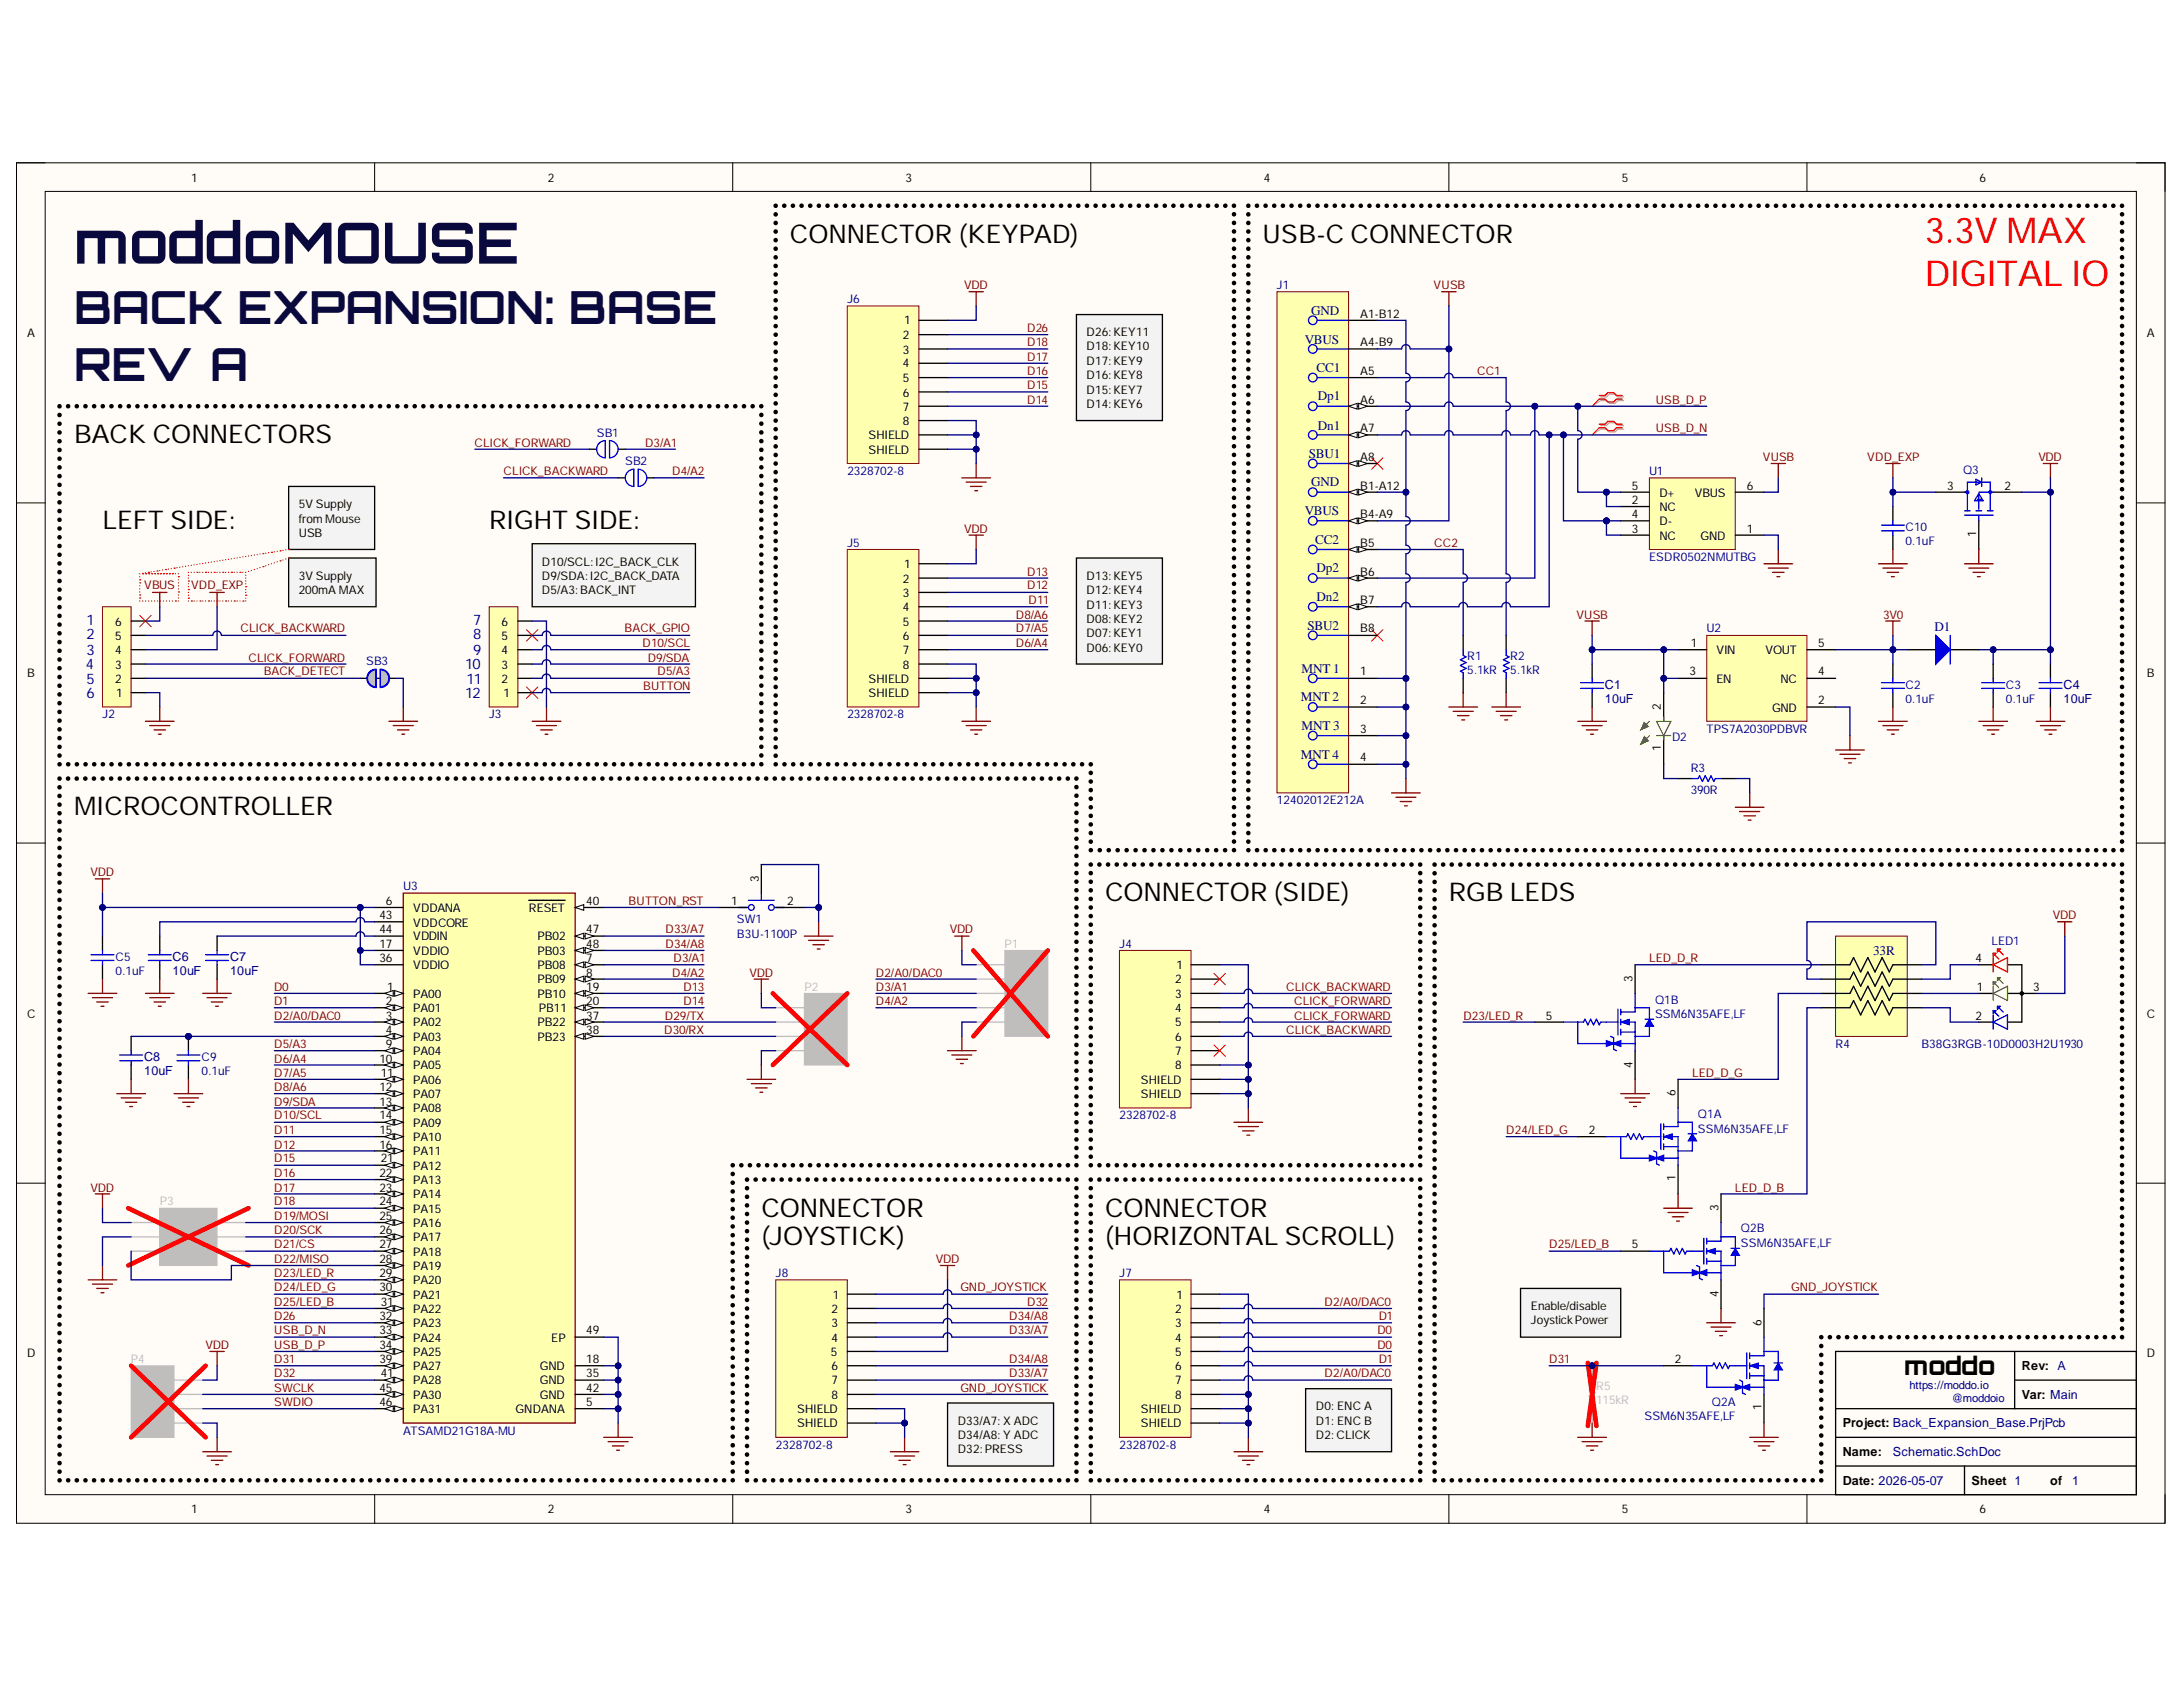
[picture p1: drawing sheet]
<svg xmlns="http://www.w3.org/2000/svg" width="279mm" height="216mm" viewBox="0 0 279 216" stroke-linecap="round" stroke-linejoin="round" font-family="sans-serif">
<defs><g id="words">
<text font-size="7.3" fill="#09093e" x="9.5" y="33.7">moddoMOUSE</text>
<g font-size="5.8" fill="#09093e">
<text x="9.5" y="41.4">BACK EXPANSION: BASE</text>
<text x="9.5" y="48.7">REV A</text>
</g>
<g font-size="4.6" fill="#f00">
<text x="246.3" y="31.1">3.3V MAX</text>
<text x="246.3" y="36.6">DIGITAL IO</text>
</g>
<g font-size="3.3">
<text x="101.1" y="31">CONNECTOR (KEYPAD)</text>
<text x="161.6" y="31">USB-C CONNECTOR</text>
<text x="9.5" y="56.8">BACK CONNECTORS</text>
<text x="13.1" y="67.7">LEFT SIDE:</text>
<text x="62.6" y="67.7">RIGHT SIDE:</text>
<text x="9.5" y="104.4">MICROCONTROLLER</text>
<text x="141.4" y="115.4">CONNECTOR (SIDE)</text>
<text x="185.4" y="115.4">RGB LEDS</text>
<text x="97.5" y="155.7">CONNECTOR</text>
<text x="141.4" y="155.7">CONNECTOR</text>
<text x="97.5" y="159.3">(JOYSTICK)</text>
<text x="141.4" y="159.3">(HORIZONTAL SCROLL)</text>
</g>
<text font-size="3.2" x="243.7" y="176">moddo</text>
<g font-size="1.9" fill="#000080">
<text x="11.1" y="80">1</text>
<text x="11.1" y="81.8">2</text>
<text x="11.1" y="83.8">3</text>
<text x="60.6" y="80">7</text>
<text x="60.6" y="81.8">8</text>
<text x="60.6" y="83.8">9</text>
<text x="11" y="85.7">4</text>
<text x="11.1" y="87.5">5</text>
<text x="11.1" y="89.3">6</text>
<text x="59.6" y="85.7">10</text>
<text x="59.6" y="89.3">12</text>
<text x="59.7" y="87.5">11</text>
</g>
<g font-size="1.7" fill="#000080">
<text x="167.8" y="40.3">GND</text>
<text x="167" y="44">VBUS</text>
<text x="168.5" y="47.6">CC1</text>
<text x="168.7" y="51.3">Dp1</text>
<text x="167.5" y="58.6">SBU1</text>
<text x="168.7" y="55">Dn1</text>
<text x="167" y="66">VBUS</text>
<text x="167.8" y="62.2">GND</text>
<text x="168.3" y="69.6">CC2</text>
<text x="168.5" y="73.2">Dp2</text>
<text x="168.5" y="77">Dn2</text>
<text x="167.3" y="80.6">SBU2</text>
<text x="247.6" y="80.8">D1</text>
<text x="166.5" y="89.7">MNT 2</text>
<text x="166.6" y="86.1">MNT 1</text>
<text x="166.6" y="93.5">MNT 3</text>
<text x="166.5" y="97.1">MNT 4</text>
<text x="239.7" y="122.2">33R</text>
</g>
<g font-size="1.6" fill="#000080">
<text x="205.4" y="88.1">C1</text>
<text x="205.4" y="90">10uF</text>
<text x="264.1" y="88.1">C4</text>
<text x="264.1" y="90">10uF</text>
<text x="22.1" y="123">C6</text>
<text x="22.1" y="124.7">10uF</text>
<text x="29.4" y="123">C7</text>
<text x="29.4" y="124.7">10uF</text>
<text x="18.4" y="135.7">C8</text>
<text x="18.4" y="137.6">10uF</text>
<text x="242.3" y="186.3">Schematic.SchDoc</text>
<text x="265.2" y="190">1</text>
</g>
<g font-size="1.6">
<text x="258.8" y="175.3">Rev: A</text>
<text x="258.8" y="179">Var: Main</text>
<text x="235.8" y="182.7">Project: Back_Expansion_Base.PrjPcb</text>
<text x="235.8" y="190">Date: 2026-05-07</text>
<text x="235.8" y="186.3">Name:</text>
<text x="252.3" y="190">Sheet 1</text>
<text x="262.4" y="190">of</text>
</g>
<g font-size="1.5">
<text x="24.4" y="23.3">1</text>
<text x="70.1" y="23.3">2</text>
<text x="115.9" y="23.3">3</text>
<text x="161.7" y="23.3">4</text>
<text x="207.6" y="23.3">5</text>
<text x="253.4" y="23.3">6</text>
<text x="115.7" y="41.5">1</text>
<text x="174.1" y="40.7">A1-B12</text>
<text x="3.5" y="43.1">A</text>
<text x="115.6" y="43.4">2</text>
<text x="115.6" y="45.2">3</text>
<text x="115.6" y="47">4</text>
<text x="139.1" y="43">D26: KEY11</text>
<text x="139.1" y="44.8">D18: KEY10</text>
<text x="139.1" y="46.7">D17: KEY9</text>
<text x="174.1" y="44.3">A4-B9</text>
<text x="174.1" y="48">A5</text>
<text x="274.8" y="43.1">A</text>
<text x="115.6" y="48.9">5</text>
<text x="115.6" y="50.7">6</text>
<text x="115.6" y="52.6">7</text>
<text x="139.1" y="48.5">D16: KEY8</text>
<text x="139.1" y="50.4">D15: KEY7</text>
<text x="139.1" y="52.2">D14: KEY6</text>
<text x="174.1" y="51.7">A6</text>
<text x="111.2" y="56.2">SHIELD</text>
<text x="111.2" y="58.1">SHIELD</text>
<text x="115.6" y="54.4">8</text>
<text x="174.1" y="55.3">A7</text>
<text x="174.1" y="58.9">A8</text>
<text x="38.2" y="65">5V Supply</text>
<text x="174.1" y="62.7">B1-A12</text>
<text x="208.9" y="64.4">2</text>
<text x="208.9" y="62.7">5</text>
<text x="212.4" y="65.4">NC</text>
<text x="212.4" y="63.6">D+</text>
<text x="216.9" y="63.6">VBUS</text>
<text x="223.6" y="62.7">6</text>
<text x="249.2" y="62.7">3</text>
<text x="256.6" y="62.7">2</text>
<text x="38.2" y="66.9">from Mouse</text>
<text x="38.2" y="68.7">USB</text>
<text x="174.1" y="66.3">B4-A9</text>
<text x="174.1" y="69.9">B5</text>
<text x="208.9" y="68.2">3</text>
<text x="208.9" y="66.3">4</text>
<text x="212.4" y="69.1">NC</text>
<text x="212.4" y="67.2">D-</text>
<text x="217.7" y="69.1">GND</text>
<text x="223.6" y="68.2">1</text>
<text x="252.9" y="68.7" transform="rotate(-90 252.9 68.7)">1</text>
<text x="38.2" y="74.2">3V Supply</text>
<text x="38.2" y="76">200mA MAX</text>
<text x="69.4" y="72.4">D10/SCL: I2C_BACK_CLK</text>
<text x="69.4" y="74.2">D9/SDA: I2C_BACK_DATA</text>
<text x="69.4" y="76">D5/A3:BACK_INT</text>
<text x="115.6" y="74.6">2</text>
<text x="115.6" y="76.4">3</text>
<text x="115.7" y="72.7">1</text>
<text x="139.1" y="74.2">D13: KEY5</text>
<text x="139.1" y="76">D12: KEY4</text>
<text x="139.1" y="77.9">D11: KEY3</text>
<text x="174.1" y="73.7">B6</text>
<text x="174.1" y="77.3">B7</text>
<text x="14.7" y="83.7">4</text>
<text x="14.7" y="81.9">5</text>
<text x="14.7" y="80.1">6</text>
<text x="64.2" y="83.7">4</text>
<text x="64.2" y="81.9">5</text>
<text x="64.2" y="80.1">6</text>
<text x="115.6" y="78.2">4</text>
<text x="115.6" y="80.1">5</text>
<text x="115.6" y="81.9">6</text>
<text x="115.6" y="83.7">7</text>
<text x="139.1" y="79.7">D08: KEY2</text>
<text x="139.1" y="81.5">D07: KEY1</text>
<text x="139.1" y="83.4">D06: KEY0</text>
<text x="174.1" y="80.9">B8</text>
<text x="216.4" y="82.8">1</text>
<text x="219.7" y="83.7">VIN</text>
<text x="226" y="83.7">VOUT</text>
<text x="232.7" y="82.8">5</text>
<text x="3.5" y="86.7">B</text>
<text x="14.7" y="87.4">2</text>
<text x="14.7" y="85.6">3</text>
<text x="14.9" y="89.2">1</text>
<text x="64.2" y="87.4">2</text>
<text x="64.2" y="85.6">3</text>
<text x="64.5" y="89.2">1</text>
<text x="111.2" y="87.4">SHIELD</text>
<text x="111.2" y="89.2">SHIELD</text>
<text x="115.6" y="85.6">8</text>
<text x="174.1" y="86.4">1</text>
<text x="216.2" y="86.4">3</text>
<text x="219.7" y="87.4">EN</text>
<text x="227.9" y="87.4">NC</text>
<text x="232.7" y="86.4">4</text>
<text x="274.8" y="86.7">B</text>
<text x="174.1" y="90.2">2</text>
<text x="174.1" y="93.8">3</text>
<text x="212.6" y="90.8" transform="rotate(-90 212.6 90.8)">2</text>
<text x="226.8" y="91.1">GND</text>
<text x="232.7" y="90.2">2</text>
<text x="174.1" y="97.4">4</text>
<text x="212.6" y="96.2" transform="rotate(-90 212.6 96.2)">1</text>
<text x="97.1" y="112.8" transform="rotate(-90 97.1 112.8)">3</text>
<text x="48.6" y="117.6">43</text>
<text x="48.6" y="119.4">44</text>
<text x="49.4" y="115.8">6</text>
<text x="52.9" y="116.7">VDDANA</text>
<text x="52.9" y="118.6">VDDCORE</text>
<text x="67.7" y="116.7">RESET</text>
<text x="75" y="115.8">40</text>
<text x="75" y="119.4">47</text>
<text x="93.6" y="115.8">1</text>
<text x="100.8" y="115.8">2</text>
<text x="48.6" y="121.3">17</text>
<text x="48.6" y="123.1">36</text>
<text x="52.9" y="120.4">VDDIN</text>
<text x="52.9" y="122.2">VDDIO</text>
<text x="52.9" y="124.1">VDDIO</text>
<text x="68.8" y="120.4">PB02</text>
<text x="68.8" y="122.2">PB03</text>
<text x="68.8" y="124.1">PB08</text>
<text x="68.8" y="125.8">PB09</text>
<text x="75" y="121.3">48</text>
<text x="75" y="123.1">7</text>
<text x="75" y="125">8</text>
<text x="150.4" y="125.8">2</text>
<text x="150.6" y="124.1">1</text>
<text x="208.9" y="125.7" transform="rotate(-90 208.9 125.7)">3</text>
<text x="252.9" y="123.1">4</text>
<text x="3.5" y="130.2">C</text>
<text x="49.4" y="128.6">2</text>
<text x="49.4" y="130.5">3</text>
<text x="49.6" y="126.8">1</text>
<text x="52.9" y="127.7">PA00</text>
<text x="52.9" y="129.6">PA01</text>
<text x="52.9" y="131.3">PA02</text>
<text x="68.8" y="127.7">PB10</text>
<text x="68.8" y="131.3">PB22</text>
<text x="68.9" y="129.6">PB11</text>
<text x="75" y="126.8">19</text>
<text x="75" y="128.6">20</text>
<text x="75" y="130.5">37</text>
<text x="150.4" y="127.7">3</text>
<text x="150.4" y="129.6">4</text>
<text x="150.4" y="131.3">5</text>
<text x="197.9" y="130.5">5</text>
<text x="252.9" y="130.5">2</text>
<text x="253" y="126.8">1</text>
<text x="260.2" y="126.8">3</text>
<text x="274.8" y="130.2">C</text>
<text x="48.6" y="136">10</text>
<text x="48.7" y="137.8">11</text>
<text x="49.4" y="132.3">4</text>
<text x="49.4" y="134.1">9</text>
<text x="52.9" y="133.2">PA03</text>
<text x="52.9" y="135.1">PA04</text>
<text x="52.9" y="136.8">PA05</text>
<text x="68.8" y="133.2">PB23</text>
<text x="75" y="132.3">38</text>
<text x="150.4" y="133.2">6</text>
<text x="150.4" y="135.1">7</text>
<text x="150.4" y="136.8">8</text>
<text x="208.9" y="136.7" transform="rotate(-90 208.9 136.7)">4</text>
<text x="48.6" y="139.6">12</text>
<text x="48.6" y="141.5">13</text>
<text x="48.6" y="143.3">14</text>
<text x="52.9" y="138.7">PA06</text>
<text x="52.9" y="140.6">PA07</text>
<text x="52.9" y="142.3">PA08</text>
<text x="146" y="138.7">SHIELD</text>
<text x="146" y="140.6">SHIELD</text>
<text x="214.4" y="140.3" transform="rotate(-90 214.4 140.3)">6</text>
<text x="48.6" y="145.1">15</text>
<text x="48.6" y="147">16</text>
<text x="48.7" y="148.8">21</text>
<text x="52.9" y="144.2">PA09</text>
<text x="52.9" y="146.1">PA10</text>
<text x="52.9" y="147.8">PA11</text>
<text x="52.9" y="149.7">PA12</text>
<text x="203.4" y="145.1">2</text>
<text x="48.6" y="150.6">22</text>
<text x="48.6" y="152.5">23</text>
<text x="48.6" y="154.3">24</text>
<text x="52.9" y="151.6">PA13</text>
<text x="52.9" y="153.3">PA14</text>
<text x="52.9" y="155.2">PA15</text>
<text x="214.4" y="151.1" transform="rotate(-90 214.4 151.1)">1</text>
<text x="219.9" y="155" transform="rotate(-90 219.9 155)">3</text>
<text x="48.6" y="156.1">25</text>
<text x="48.6" y="158">26</text>
<text x="48.6" y="159.8">27</text>
<text x="48.6" y="161.6">28</text>
<text x="52.9" y="157.1">PA16</text>
<text x="52.9" y="158.8">PA17</text>
<text x="52.9" y="160.7">PA18</text>
<text x="208.9" y="159.8">5</text>
<text x="48.6" y="163.5">29</text>
<text x="48.6" y="165.3">30</text>
<text x="48.7" y="167.1">31</text>
<text x="52.9" y="162.6">PA19</text>
<text x="52.9" y="164.3">PA20</text>
<text x="52.9" y="166.2">PA21</text>
<text x="106.6" y="166.2">1</text>
<text x="150.6" y="166.2">1</text>
<text x="195.9" y="167.6">Enable/disable</text>
<text x="219.9" y="166" transform="rotate(-90 219.9 166)">4</text>
<text x="3.5" y="173.7">D</text>
<text x="48.6" y="169">32</text>
<text x="48.6" y="170.8">33</text>
<text x="48.6" y="172.6">34</text>
<text x="52.9" y="168.1">PA22</text>
<text x="52.9" y="169.8">PA23</text>
<text x="52.9" y="171.7">PA24</text>
<text x="52.9" y="173.5">PA25</text>
<text x="70.6" y="171.7">EP</text>
<text x="75" y="170.8">49</text>
<text x="106.3" y="173.5">5</text>
<text x="106.4" y="168.1">2</text>
<text x="106.4" y="169.8">3</text>
<text x="106.4" y="171.7">4</text>
<text x="150.4" y="168.1">2</text>
<text x="150.4" y="169.8">3</text>
<text x="150.4" y="171.7">4</text>
<text x="150.4" y="173.5">5</text>
<text x="195.9" y="169.5">JoystickPower</text>
<text x="225.4" y="169.7" transform="rotate(-90 225.4 169.7)">6</text>
<text x="274.8" y="173.7">D</text>
<text x="48.6" y="174.5">39</text>
<text x="48.6" y="178.1">45</text>
<text x="48.6" y="180">46</text>
<text x="48.7" y="176.3">41</text>
<text x="52.9" y="175.3">PA27</text>
<text x="52.9" y="177.2">PA28</text>
<text x="52.9" y="179">PA30</text>
<text x="69.1" y="175.3">GND</text>
<text x="69.1" y="177.2">GND</text>
<text x="69.1" y="179">GND</text>
<text x="75" y="174.5">18</text>
<text x="75" y="176.3">35</text>
<text x="75" y="178.1">42</text>
<text x="75" y="180">5</text>
<text x="106.4" y="175.3">6</text>
<text x="106.4" y="177.2">7</text>
<text x="106.4" y="179">8</text>
<text x="150.4" y="175.3">6</text>
<text x="150.4" y="177.2">7</text>
<text x="150.4" y="179">8</text>
<text x="214.4" y="174.5">2</text>
<text x="52.9" y="180.8">PA31</text>
<text x="66" y="180.8">GNDANA</text>
<text x="102" y="180.8">SHIELD</text>
<text x="102" y="182.7">SHIELD</text>
<text x="122.6" y="182.3">D33/A7: X ADC</text>
<text x="122.6" y="184.1">D34/A8: Y ADC</text>
<text x="122.6" y="186">D32: PRESS</text>
<text x="146" y="180.8">SHIELD</text>
<text x="146" y="182.7">SHIELD</text>
<text x="168.4" y="180.5">D0: ENC A</text>
<text x="168.4" y="182.3">D1: ENC B</text>
<text x="168.4" y="184.1">D2: CLICK</text>
<text x="225.4" y="180.5" transform="rotate(-90 225.4 180.5)">1</text>
<text x="24.4" y="193.7">1</text>
<text x="70.1" y="193.7">2</text>
<text x="115.9" y="193.7">3</text>
<text x="161.7" y="193.7">4</text>
<text x="207.6" y="193.7">5</text>
<text x="253.4" y="193.7">6</text>
</g>
<g font-size="1.5" fill="#000080">
<text x="108.4" y="38.8">J6</text>
<text x="163.4" y="37">J1</text>
<text x="76.4" y="55.9">SB1</text>
<text x="80" y="59.5">SB2</text>
<text x="108.4" y="60.8">2328702-8</text>
<text x="211.1" y="60.8">U1</text>
<text x="251.2" y="60.6">Q3</text>
<text x="108.4" y="69.9">J5</text>
<text x="211.1" y="71.8">ESDR0502NMUTBG</text>
<text x="243.9" y="68">C10</text>
<text x="243.9" y="69.8">0.1uF</text>
<text x="218.4" y="80.9">U2</text>
<text x="46.9" y="85.2">SB3</text>
<text x="187.8" y="84.5">R1</text>
<text x="187.8" y="86.3">5.1kR</text>
<text x="193.3" y="84.5">R2</text>
<text x="193.3" y="86.3">5.1kR</text>
<text x="243.9" y="88.1">C2</text>
<text x="243.9" y="90">0.1uF</text>
<text x="256.7" y="88.1">C3</text>
<text x="256.7" y="90">0.1uF</text>
<text x="13.1" y="91.9">J2</text>
<text x="62.6" y="91.9">J3</text>
<text x="108.4" y="91.9">2328702-8</text>
<text x="214" y="94.9">D2</text>
<text x="218.4" y="93.8">TPS7A2030PDBVR</text>
<text x="216.4" y="98.8">R3</text>
<text x="216.4" y="101.7">390R</text>
<text x="163.4" y="102.9">12402012E212A</text>
<text x="51.6" y="113.9">U3</text>
<text x="94.3" y="118.2">SW1</text>
<text x="14.8" y="123">C5</text>
<text x="14.8" y="124.7">0.1uF</text>
<text x="94.3" y="120">B3U-1100P</text>
<text x="143.3" y="121.3">J4</text>
<text x="254.9" y="120.9">LED1</text>
<text x="211.8" y="128.5">Q1B</text>
<text x="211.8" y="130.2">SSM6N35AFE,LF</text>
<text x="25.8" y="135.7">C9</text>
<text x="25.8" y="137.6">0.1uF</text>
<text x="234.9" y="134.1">R4</text>
<text x="245.9" y="134.1">B38G3RGB-10D0003H2U1930</text>
<text x="143.3" y="143.3">2328702-8</text>
<text x="217.3" y="143.1">Q1A</text>
<text x="217.3" y="145">SSM6N35AFE,LF</text>
<text x="222.8" y="157.7">Q2B</text>
<text x="222.8" y="159.6">SSM6N35AFE,LF</text>
<text x="99.3" y="163.5">J8</text>
<text x="143.3" y="163.5">J7</text>
<text x="219.1" y="180">Q2A</text>
<text x="51.6" y="183.6">ATSAMD21G18A-MU</text>
<text x="99.3" y="185.5">2328702-8</text>
<text x="143.3" y="185.5">2328702-8</text>
<text x="210.5" y="181.8">SSM6N35AFE,LF</text>
</g>
<g font-size="1.5" fill="#800000">
<text x="123.4" y="37">VDD</text>
<text x="183.5" y="37">VUSB</text>
<text x="131.5" y="46.2">D17</text>
<text x="131.5" y="44.3">D18</text>
<text x="131.5" y="42.5">D26</text>
<text x="131.5" y="48">D16</text>
<text x="189.1" y="48">CC1</text>
<text x="131.5" y="49.8">D15</text>
<text x="131.5" y="51.7">D14</text>
<text x="211.9" y="51.7">USB_D_P</text>
<text x="60.7" y="57.2">CLICK_FORWARD</text>
<text x="82.6" y="57.2">D3/A1</text>
<text x="211.9" y="55.3">USB_D_N</text>
<text x="225.6" y="58.9">VUSB</text>
<text x="239" y="58.9">VDD_EXP</text>
<text x="260.9" y="58.9">VDD</text>
<text x="64.5" y="60.8">CLICK_BACKWARD</text>
<text x="86" y="60.8">D4/A2</text>
<text x="123.4" y="68.2">VDD</text>
<text x="183.6" y="69.9">CC2</text>
<text x="18.4" y="75.4">VBUS</text>
<text x="24.4" y="75.4">VDD_EXP</text>
<text x="131.5" y="75.4">D12</text>
<text x="131.5" y="73.7">D13</text>
<text x="131.6" y="77.3">D11</text>
<text x="30.8" y="80.9">CLICK_BACKWARD</text>
<text x="79.9" y="80.9">BACK_GPIO</text>
<text x="82.2" y="82.8">D10/SCL</text>
<text x="130" y="80.9">D7/A5</text>
<text x="130" y="82.8">D6/A4</text>
<text x="130" y="79.2">D8/A6</text>
<text x="201.8" y="79.2">VUSB</text>
<text x="241" y="79.2">3V0</text>
<text x="31.8" y="84.7">CLICK_FORWARD</text>
<text x="33.8" y="86.4">BACK_DETECT</text>
<text x="82.3" y="88.3">BUTTON</text>
<text x="82.9" y="84.7">D9/SDA</text>
<text x="84.2" y="86.4">D5/A3</text>
<text x="11.6" y="112.1">VDD</text>
<text x="80.4" y="115.8">BUTTON_RST</text>
<text x="85.2" y="119.4">D33/A7</text>
<text x="121.6" y="119.4">VDD</text>
<text x="262.7" y="117.6">VDD</text>
<text x="85.2" y="121.3">D34/A8</text>
<text x="86" y="125">D4/A2</text>
<text x="86.2" y="123.1">D3/A1</text>
<text x="95.9" y="125">VDD</text>
<text x="112.1" y="125">D2/A0/DAC0</text>
<text x="211.1" y="123.1">LED_D_R</text>
<text x="35.1" y="126.8">D0</text>
<text x="35.1" y="128.6">D1</text>
<text x="35.1" y="130.5">D2/A0/DAC0</text>
<text x="85.1" y="130.5">D29/TX</text>
<text x="87.5" y="126.8">D13</text>
<text x="87.5" y="128.6">D14</text>
<text x="112.1" y="126.8">D3/A1</text>
<text x="112.1" y="128.6">D4/A2</text>
<text x="164.6" y="126.8">CLICK_BACKWARD</text>
<text x="165.6" y="128.6">CLICK_FORWARD</text>
<text x="165.6" y="130.5">CLICK_FORWARD</text>
<text x="187.3" y="130.5">D23/LED_R</text>
<text x="35.1" y="134.1">D5/A3</text>
<text x="35.1" y="136">D6/A4</text>
<text x="35.1" y="137.8">D7/A5</text>
<text x="85" y="132.3">D30/RX</text>
<text x="164.6" y="132.3">CLICK_BACKWARD</text>
<text x="216.6" y="137.8">LED_D_G</text>
<text x="35.1" y="139.6">D8/A6</text>
<text x="35.1" y="141.5">D9/SDA</text>
<text x="35.1" y="143.3">D10/SCL</text>
<text x="35.1" y="145.1">D11</text>
<text x="35.1" y="147">D12</text>
<text x="35.1" y="148.8">D15</text>
<text x="192.8" y="145.1">D24/LED_G</text>
<text x="11.6" y="152.5">VDD</text>
<text x="35.1" y="150.6">D16</text>
<text x="35.1" y="152.5">D17</text>
<text x="35.1" y="154.3">D18</text>
<text x="222.1" y="152.5">LED_D_B</text>
<text x="35.1" y="156.1">D19/MOSI</text>
<text x="35.1" y="158">D20/SCK</text>
<text x="35.1" y="159.8">D21/CS</text>
<text x="35.1" y="161.6">D22/MISO</text>
<text x="119.8" y="161.6">VDD</text>
<text x="198.3" y="159.8">D25/LED_B</text>
<text x="35.1" y="163.5">D23/LED_R</text>
<text x="35.1" y="165.3">D24/LED_G</text>
<text x="35.1" y="167.1">D25/LED_B</text>
<text x="122.9" y="165.3">GND_JOYSTICK</text>
<text x="131.5" y="167.1">D32</text>
<text x="169.5" y="167.1">D2/A0/DAC0</text>
<text x="229.3" y="165.3">GND_JOYSTICK</text>
<text x="26.3" y="172.6">VDD</text>
<text x="35.1" y="170.8">USB_D_N</text>
<text x="35.1" y="172.6">USB_D_P</text>
<text x="35.1" y="169">D26</text>
<text x="129.2" y="170.8">D33/A7</text>
<text x="129.2" y="169">D34/A8</text>
<text x="176.3" y="170.8">D0</text>
<text x="176.3" y="172.6">D0</text>
<text x="176.5" y="169">D1</text>
<text x="35.1" y="180">SWDIO</text>
<text x="35.1" y="178.1">SWCLK</text>
<text x="35.1" y="174.5">D31</text>
<text x="35.1" y="176.3">D32</text>
<text x="122.9" y="178.1">GND_JOYSTICK</text>
<text x="129.2" y="174.5">D34/A8</text>
<text x="129.2" y="176.3">D33/A7</text>
<text x="169.5" y="176.3">D2/A0/DAC0</text>
<text x="176.5" y="174.5">D1</text>
<text x="198.3" y="174.5">D31</text>
</g>
<g font-size="1.5" fill="#bfbebc">
<text x="128.6" y="121.3">P1</text>
<text x="129.9" y="125.8">2</text>
<text x="103" y="126.8">P2</text>
<text x="104.2" y="131.3">2</text>
<text x="129.9" y="127.7">3</text>
<text x="129.9" y="129.6">4</text>
<text x="104.2" y="133.2">3</text>
<text x="20.5" y="154.3">P3</text>
<text x="21.7" y="157.1">1</text>
<text x="21.7" y="158.8">3</text>
<text x="21.7" y="160.7">5</text>
<text x="25.7" y="157.1">2</text>
<text x="25.7" y="158.8">4</text>
<text x="25.7" y="160.7">6</text>
<text x="16.7" y="174.5">P4</text>
<text x="20.2" y="179">2</text>
<text x="204.3" y="177.9">R5</text>
<text x="204.3" y="179.7">115kR</text>
<text x="20.2" y="180.8">3</text>
</g>
<g font-size="1.4" fill="#000080">
<text x="244.4" y="177.8">https://moddo.io</text>
<text x="249.8" y="179.4">@moddoio</text>
</g>
</g></defs>
<path d="M2.1 20.8h275v174.1h-275z" fill-rule="evenodd" fill="#fffcf8"/>
<path d="M2.1 20.8h275v174.1h-275z" fill="none" stroke="#000" stroke-width=".13"/>
<path d="M5.8 24.5h267.6v166.8h-267.6z" fill-rule="evenodd" fill="#fffcf8"/>
<g fill="none" stroke="#000" stroke-width=".13">
<path d="M2.1 20.8h3.7M5.8 24.5h267.6v166.8h-267.6zM47.9 20.8v3.7M93.8 20.8v3.7M139.6 20.8v3.7M185.4 20.8v3.7M231.3 20.8v3.7M273.4 20.8h3.7v3.7M2.1 64.4h3.7M273.4 64.4h3.7M2.1 107.9h3.7M273.4 107.9h3.7"/>
<path d="M2.1 151.4h3.7M273.4 151.4h3.7M48 191.3v3.6M93.8 191.3v3.6M139.6 191.3v3.6M185.4 191.3v3.6M231.3 191.3v3.6M277.1 191.3v3.6"/>
</g>
<g fill="none" stroke="#800000" stroke-width=".17">
<path d="M19.5 75.8h1.9M20.5 75.8v1.9M26.9 75.8h1.8M27.8 75.8v1.9M18.6 92.3h3.7M19.2 92.9h2.5M19.7 93.4h1.5M20.3 94h.3M20.5 90.5v1.8M49.8 92.3h3.6M50.3 92.9h2.6M50.9 93.4h1.4"/>
<path d="M51.4 94h.4M51.6 90.5v1.8M68.1 92.3h3.7M68.7 92.9h2.5M69.2 93.4h1.5M69.8 94h.3M69.9 90.5v1.8"/>
</g>
<path d="M234.9 173h38.5v18.3h-38.5zM257.9 173v7.3M257.9 176.6h15.5M234.9 187.6h38.5M234.9 184h38.5M234.9 180.3h38.5M251.4 187.6v3.7" fill="none" stroke="#000" stroke-width=".17"/>
<path d="M36.9 62.3h11v8h-11z" fill-rule="evenodd" fill="#f3f3f3"/>
<path d="M36.9 62.3h11v8h-11z" fill="none" stroke="#000" stroke-width=".17"/>
<g fill="none" stroke="#f00" stroke-width=".17">
<path d="M17.9 74.2h.1M17.9 74.6h.1M17.9 76.1h.1M17.9 76.5h.1M17.9 73.4h.1M17.9 73.8h.1M17.9 75h.1M17.9 75.4h.1M17.9 75.8h.1M17.9 76.9h.1M18.2 73.4h.1M18.3 73.4h.1"/>
<path d="M18.3 76.9h.1M18.6 73.3h.1M18.6 73.4h.1M18.6 76.9h.1M19 73.3h.1M19 73.4h.1M19 76.9h.1M19.3 73.2h.1M19.4 73.4h.1M19.4 76.9h.1M19.7 73.1h.1M19.8 73.4h.1"/>
<path d="M19.8 76.9h.1M20.1 73.1h.1M20.2 73.4h.1M20.2 76.9h.1M20.4 73h.1M20.5 73.4h.1M20.5 76.9h.1M20.8 73h.1M20.9 73.4h.1M20.9 76.9h.1M21.2 72.9h.1M21.3 73.4h.1"/>
<path d="M21.3 76.9h.1M21.5 72.8h.1M21.7 73.4h.1M21.7 76.9h.1M21.9 72.8h.1M22.1 73.4h.1M22.1 76.9h.1M22.3 72.7h.1M22.4 73.4h.1M22.5 76.9h.1M22.6 72.7h.1M22.8 73.4h.1"/>
<path d="M22.8 75.8h.1M22.8 73.8h.1M22.8 74.2h.1M22.8 74.6h.1M22.8 75h.1M22.8 75.4h.1M22.8 76.1h.1M22.8 76.5h.1M22.8 76.9h.1M23 72.6h.1M23.4 72.5h.1M23.7 72.5h.1"/>
<path d="M24.1 72.4h.1M24.5 72.4h.1M24.8 72.3h.1M25.2 72.2h.1M25.6 72.2h.1M25.9 72.1h.1M26.3 72.1h.1M26.7 72h.1M27 71.9h.1M27.4 71.9h.1M27.8 71.8h.1M28.1 71.8h.1"/>
<path d="M28.5 71.7h.1M28.9 71.6h.1M29.2 71.6h.1M29.6 71.5h.1M30 71.5h.1M30.3 71.4h.1M30.7 71.3h.1M31.1 71.3h.1M31.4 71.2h.1M31.8 71.2h.1M32.2 71.1h.1M32.5 71h.1"/>
<path d="M32.9 71h.1M33.3 70.9h.1M33.6 70.9h.1M34 70.8h.1M34.4 70.7h.1M34.7 70.7h.1M35.1 70.6h.1M35.5 70.6h.1M35.8 70.5h.1M36.2 70.4h.1M36.6 70.4h.1M36.9 70.3h.1"/>
</g>
<path d="M36.9 71.4h11.2v6.3h-11.2z" fill-rule="evenodd" fill="#f3f3f3"/>
<path d="M36.9 71.4h11.2v6.3h-11.2z" fill="none" stroke="#000" stroke-width=".17"/>
<g fill="none" stroke="#f00" stroke-width=".17">
<path d="M24.1 74.4h.1M24.1 75.5h.1M24.1 76.6h.1M24.1 73.2v.1M24.1 73.6h.1M24.1 74h.1M24.1 74.7h.1M24.1 75.1h.1M24.1 75.8h.1M24.1 76.2h.1M24.1 76.9h.1M24.5 73.2h.1"/>
<path d="M24.5 76.9h.1M24.8 73.2h.1M24.8 76.9h.1M25.2 73.2h.1M25.2 76.9h.1M25.6 73.2h.1M25.6 76.9h.1M25.9 73.2h.1M25.9 76.9h.1M26.3 73.2h.1M26.3 76.9h.1M26.7 73.2h.1"/>
<path d="M26.7 76.9h.1M27 73.2h.1M27 76.9h.1M27.4 73.2h.1M27.4 76.9h.1M27.8 73.2h.1M27.8 76.9h.1M28.1 73.2h.1M28.1 76.9h.1M28.5 73.2h.1M28.5 76.9h.1M28.9 73.2h.1"/>
<path d="M28.9 76.9h.1M29.2 73.2h.1M29.2 76.9h.1M29.6 73.2h.1M29.6 76.9h.1M30 73.2h.1M30 76.9h.1M30.3 73.2h.1M30.3 76.9h.1M30.7 73.2h.1M30.7 76.9h.1M31.1 73.2h.1"/>
<path d="M31.1 76.9h.1M31.4 73.2h.1M31.4 76.2h.1M31.4 75.1h.1M31.4 73.6h.1M31.4 74h.1M31.4 74.3v.1M31.4 74.7h.1M31.4 75.4v.1M31.4 75.8h.1M31.4 76.5v.1M31.4 76.9h.1"/>
<path d="M31.8 73.1h.1M32.2 73h.1M32.5 72.9h.1M32.9 72.8h.1M33.3 72.6h.1M33.6 72.5h.1M34 72.4h.1M34.4 72.3h.1M34.7 72.1v.1M35.1 72h.1M35.5 71.9h.1M35.8 71.8h.1"/>
<path d="M36.2 71.7h.1M36.6 71.5h.1M36.9 71.4h.1"/>
</g>
<path d="M13.1 77.7h3.7v12.8h-3.7z" fill-rule="evenodd" fill="#ffffb0"/>
<path d="M13.1 77.7h3.7v12.8h-3.7z" fill="none" stroke="#800000" stroke-width=".13"/>
<path d="M16.8 79.5h1.8M16.8 88.6h1.8M16.8 86.8h1.8M16.8 85h1.8M16.8 83.1h1.8M16.8 81.3h1.8" fill="none" stroke="#000" stroke-width=".17"/>
<path d="M62.6 77.7h3.7v12.8h-3.7z" fill-rule="evenodd" fill="#ffffb0"/>
<path d="M62.6 77.7h3.7v12.8h-3.7z" fill="none" stroke="#800000" stroke-width=".13"/>
<path d="M66.3 79.5h1.8M66.3 88.6h1.8M66.3 86.8h1.8M66.3 85h1.8M66.3 83.1h1.8M66.3 81.3h1.8" fill="none" stroke="#000" stroke-width=".17"/>
<path d="M51.6 114.3h22v67.8h-22z" fill-rule="evenodd" fill="#ffffb0"/>
<path d="M51.6 114.3h22v67.8h-22z" fill="none" stroke="#800000" stroke-width=".17"/>
<path d="M47.9 116.1h3.7M47.9 118h3.7M47.9 119.8h3.7M47.9 121.6h3.7M47.9 123.5h3.7M47.9 127.1h3.7" fill="none" stroke="#000" stroke-width=".17"/>
<path d="M50.5 126.8l1.1 .3-1.1 .4z" fill="#f8fcff"/>
<path d="M50.5 126.8l1.1 .3-1.1 .4z" fill="none" stroke="#000" stroke-width=".13"/>
<path d="M49.2 127.1l1.1-.3v.7z" fill="#f8fcff"/>
<path d="M49.2 127.1l1.1-.3v.7z" fill="none" stroke="#000" stroke-width=".13"/>
<path d="M47.9 129h3.7" fill="none" stroke="#000" stroke-width=".17"/>
<path d="M50.5 128.6l1.1 .4-1.1 .3z" fill="#f8fcff"/>
<path d="M50.5 128.6l1.1 .4-1.1 .3z" fill="none" stroke="#000" stroke-width=".13"/>
<path d="M49.2 129l1.1-.4v.7z" fill="#f8fcff"/>
<path d="M49.2 129l1.1-.4v.7z" fill="none" stroke="#000" stroke-width=".13"/>
<path d="M47.9 130.8h3.7" fill="none" stroke="#000" stroke-width=".17"/>
<path d="M50.5 130.4l1.1 .4-1.1 .4z" fill="#f8fcff"/>
<path d="M50.5 130.4l1.1 .4-1.1 .4z" fill="none" stroke="#000" stroke-width=".13"/>
<path d="M49.2 130.8l1.1-.4v.8z" fill="#f8fcff"/>
<path d="M49.2 130.8l1.1-.4v.8z" fill="none" stroke="#000" stroke-width=".13"/>
<path d="M47.9 132.6h3.7" fill="none" stroke="#000" stroke-width=".17"/>
<path d="M50.5 132.3l1.1 .3-1.1 .4z" fill="#f8fcff"/>
<path d="M50.5 132.3l1.1 .3-1.1 .4z" fill="none" stroke="#000" stroke-width=".13"/>
<path d="M49.2 132.6l1.1-.3v.7z" fill="#f8fcff"/>
<path d="M49.2 132.6l1.1-.3v.7z" fill="none" stroke="#000" stroke-width=".13"/>
<path d="M47.9 134.5h3.7" fill="none" stroke="#000" stroke-width=".17"/>
<path d="M50.5 134.1l1.1 .4-1.1 .3z" fill="#f8fcff"/>
<path d="M50.5 134.1l1.1 .4-1.1 .3z" fill="none" stroke="#000" stroke-width=".13"/>
<path d="M49.2 134.5l1.1-.4v.7z" fill="#f8fcff"/>
<path d="M49.2 134.5l1.1-.4v.7z" fill="none" stroke="#000" stroke-width=".13"/>
<path d="M47.9 136.3h3.7" fill="none" stroke="#000" stroke-width=".17"/>
<path d="M50.5 135.9l1.1 .4-1.1 .4z" fill="#f8fcff"/>
<path d="M50.5 135.9l1.1 .4-1.1 .4z" fill="none" stroke="#000" stroke-width=".13"/>
<path d="M49.2 136.3l1.1-.4v.8z" fill="#f8fcff"/>
<path d="M49.2 136.3l1.1-.4v.8z" fill="none" stroke="#000" stroke-width=".13"/>
<path d="M47.9 138.1h3.7" fill="none" stroke="#000" stroke-width=".17"/>
<path d="M50.5 137.8l1.1 .3-1.1 .4z" fill="#f8fcff"/>
<path d="M50.5 137.8l1.1 .3-1.1 .4z" fill="none" stroke="#000" stroke-width=".13"/>
<path d="M49.2 138.1l1.1-.3v.7z" fill="#f8fcff"/>
<path d="M49.2 138.1l1.1-.3v.7z" fill="none" stroke="#000" stroke-width=".13"/>
<path d="M47.9 140h3.7" fill="none" stroke="#000" stroke-width=".17"/>
<path d="M50.5 139.6l1.1 .4-1.1 .3z" fill="#f8fcff"/>
<path d="M50.5 139.6l1.1 .4-1.1 .3z" fill="none" stroke="#000" stroke-width=".13"/>
<path d="M49.2 140l1.1-.4v.7z" fill="#f8fcff"/>
<path d="M49.2 140l1.1-.4v.7z" fill="none" stroke="#000" stroke-width=".13"/>
<path d="M47.9 141.8h3.7" fill="none" stroke="#000" stroke-width=".17"/>
<path d="M50.5 141.4l1.1 .4-1.1 .4z" fill="#f8fcff"/>
<path d="M50.5 141.4l1.1 .4-1.1 .4z" fill="none" stroke="#000" stroke-width=".13"/>
<path d="M49.2 141.8l1.1-.4v.8z" fill="#f8fcff"/>
<path d="M49.2 141.8l1.1-.4v.8z" fill="none" stroke="#000" stroke-width=".13"/>
<path d="M47.9 143.6h3.7" fill="none" stroke="#000" stroke-width=".17"/>
<path d="M50.5 143.3l1.1 .3-1.1 .4z" fill="#f8fcff"/>
<path d="M50.5 143.3l1.1 .3-1.1 .4z" fill="none" stroke="#000" stroke-width=".13"/>
<path d="M49.2 143.6l1.1-.3v.7z" fill="#f8fcff"/>
<path d="M49.2 143.6l1.1-.3v.7z" fill="none" stroke="#000" stroke-width=".13"/>
<path d="M47.9 145.5h3.7" fill="none" stroke="#000" stroke-width=".17"/>
<path d="M50.5 145.1l1.1 .4-1.1 .3z" fill="#f8fcff"/>
<path d="M50.5 145.1l1.1 .4-1.1 .3z" fill="none" stroke="#000" stroke-width=".13"/>
<path d="M49.2 145.5l1.1-.4v.7z" fill="#f8fcff"/>
<path d="M49.2 145.5l1.1-.4v.7z" fill="none" stroke="#000" stroke-width=".13"/>
<path d="M47.9 147.3h3.7" fill="none" stroke="#000" stroke-width=".17"/>
<path d="M50.5 146.9l1.1 .4-1.1 .4z" fill="#f8fcff"/>
<path d="M50.5 146.9l1.1 .4-1.1 .4z" fill="none" stroke="#000" stroke-width=".13"/>
<path d="M49.2 147.3l1.1-.4v.8z" fill="#f8fcff"/>
<path d="M49.2 147.3l1.1-.4v.8z" fill="none" stroke="#000" stroke-width=".13"/>
<path d="M47.9 149.1h3.7" fill="none" stroke="#000" stroke-width=".17"/>
<path d="M50.5 148.8l1.1 .3-1.1 .4z" fill="#f8fcff"/>
<path d="M50.5 148.8l1.1 .3-1.1 .4z" fill="none" stroke="#000" stroke-width=".13"/>
<path d="M49.2 149.1l1.1-.3v.7z" fill="#f8fcff"/>
<path d="M49.2 149.1l1.1-.3v.7z" fill="none" stroke="#000" stroke-width=".13"/>
<path d="M47.9 151h3.7" fill="none" stroke="#000" stroke-width=".17"/>
<path d="M50.5 150.6l1.1 .4-1.1 .3z" fill="#f8fcff"/>
<path d="M50.5 150.6l1.1 .4-1.1 .3z" fill="none" stroke="#000" stroke-width=".13"/>
<path d="M49.2 151l1.1-.4v.7z" fill="#f8fcff"/>
<path d="M49.2 151l1.1-.4v.7z" fill="none" stroke="#000" stroke-width=".13"/>
<path d="M47.9 152.8h3.7" fill="none" stroke="#000" stroke-width=".17"/>
<path d="M50.5 152.4l1.1 .4-1.1 .4z" fill="#f8fcff"/>
<path d="M50.5 152.4l1.1 .4-1.1 .4z" fill="none" stroke="#000" stroke-width=".13"/>
<path d="M49.2 152.8l1.1-.4v.8z" fill="#f8fcff"/>
<path d="M49.2 152.8l1.1-.4v.8z" fill="none" stroke="#000" stroke-width=".13"/>
<path d="M47.9 154.6h3.7" fill="none" stroke="#000" stroke-width=".17"/>
<path d="M50.5 154.3l1.1 .3-1.1 .4z" fill="#f8fcff"/>
<path d="M50.5 154.3l1.1 .3-1.1 .4z" fill="none" stroke="#000" stroke-width=".13"/>
<path d="M49.2 154.6l1.1-.3v.7z" fill="#f8fcff"/>
<path d="M49.2 154.6l1.1-.3v.7z" fill="none" stroke="#000" stroke-width=".13"/>
<path d="M47.9 156.5h3.7" fill="none" stroke="#000" stroke-width=".17"/>
<path d="M50.5 156.1l1.1 .4-1.1 .3z" fill="#f8fcff"/>
<path d="M50.5 156.1l1.1 .4-1.1 .3z" fill="none" stroke="#000" stroke-width=".13"/>
<path d="M49.2 156.5l1.1-.4v.7z" fill="#f8fcff"/>
<path d="M49.2 156.5l1.1-.4v.7z" fill="none" stroke="#000" stroke-width=".13"/>
<path d="M47.9 158.3h3.7" fill="none" stroke="#000" stroke-width=".17"/>
<path d="M50.5 157.9l1.1 .4-1.1 .4z" fill="#f8fcff"/>
<path d="M50.5 157.9l1.1 .4-1.1 .4z" fill="none" stroke="#000" stroke-width=".13"/>
<path d="M49.2 158.3l1.1-.4v.8z" fill="#f8fcff"/>
<path d="M49.2 158.3l1.1-.4v.8z" fill="none" stroke="#000" stroke-width=".13"/>
<path d="M47.9 160.1h3.7" fill="none" stroke="#000" stroke-width=".17"/>
<path d="M50.5 159.8l1.1 .3-1.1 .4z" fill="#f8fcff"/>
<path d="M50.5 159.8l1.1 .3-1.1 .4z" fill="none" stroke="#000" stroke-width=".13"/>
<path d="M49.2 160.1l1.1-.3v.7z" fill="#f8fcff"/>
<path d="M49.2 160.1l1.1-.3v.7z" fill="none" stroke="#000" stroke-width=".13"/>
<path d="M47.9 162h3.7" fill="none" stroke="#000" stroke-width=".17"/>
<path d="M50.5 161.6l1.1 .4-1.1 .3z" fill="#f8fcff"/>
<path d="M50.5 161.6l1.1 .4-1.1 .3z" fill="none" stroke="#000" stroke-width=".13"/>
<path d="M49.2 162l1.1-.4v.7z" fill="#f8fcff"/>
<path d="M49.2 162l1.1-.4v.7z" fill="none" stroke="#000" stroke-width=".13"/>
<path d="M47.9 163.8h3.7" fill="none" stroke="#000" stroke-width=".17"/>
<path d="M50.5 163.4l1.1 .4-1.1 .4z" fill="#f8fcff"/>
<path d="M50.5 163.4l1.1 .4-1.1 .4z" fill="none" stroke="#000" stroke-width=".13"/>
<path d="M49.2 163.8l1.1-.4v.8z" fill="#f8fcff"/>
<path d="M49.2 163.8l1.1-.4v.8z" fill="none" stroke="#000" stroke-width=".13"/>
<path d="M47.9 165.6h3.7" fill="none" stroke="#000" stroke-width=".17"/>
<path d="M50.5 165.3l1.1 .3-1.1 .4z" fill="#f8fcff"/>
<path d="M50.5 165.3l1.1 .3-1.1 .4z" fill="none" stroke="#000" stroke-width=".13"/>
<path d="M49.2 165.6l1.1-.3v.7z" fill="#f8fcff"/>
<path d="M49.2 165.6l1.1-.3v.7z" fill="none" stroke="#000" stroke-width=".13"/>
<path d="M47.9 167.5h3.7" fill="none" stroke="#000" stroke-width=".17"/>
<path d="M50.5 167.1l1.1 .4-1.1 .3z" fill="#f8fcff"/>
<path d="M50.5 167.1l1.1 .4-1.1 .3z" fill="none" stroke="#000" stroke-width=".13"/>
<path d="M49.2 167.5l1.1-.4v.7z" fill="#f8fcff"/>
<path d="M49.2 167.5l1.1-.4v.7z" fill="none" stroke="#000" stroke-width=".13"/>
<path d="M47.9 169.3h3.7" fill="none" stroke="#000" stroke-width=".17"/>
<path d="M50.5 168.9l1.1 .4-1.1 .4z" fill="#f8fcff"/>
<path d="M50.5 168.9l1.1 .4-1.1 .4z" fill="none" stroke="#000" stroke-width=".13"/>
<path d="M49.2 169.3l1.1-.4v.8z" fill="#f8fcff"/>
<path d="M49.2 169.3l1.1-.4v.8z" fill="none" stroke="#000" stroke-width=".13"/>
<path d="M47.9 171.1h3.7" fill="none" stroke="#000" stroke-width=".17"/>
<path d="M50.5 170.8l1.1 .3-1.1 .4z" fill="#f8fcff"/>
<path d="M50.5 170.8l1.1 .3-1.1 .4z" fill="none" stroke="#000" stroke-width=".13"/>
<path d="M49.2 171.1l1.1-.3v.7z" fill="#f8fcff"/>
<path d="M49.2 171.1l1.1-.3v.7z" fill="none" stroke="#000" stroke-width=".13"/>
<path d="M48 173h3.6" fill="none" stroke="#000" stroke-width=".17"/>
<path d="M50.5 172.6l1.1 .4-1.1 .3z" fill="#f8fcff"/>
<path d="M50.5 172.6l1.1 .4-1.1 .3z" fill="none" stroke="#000" stroke-width=".13"/>
<path d="M49.2 173l1.1-.4v.7z" fill="#f8fcff"/>
<path d="M49.2 173l1.1-.4v.7z" fill="none" stroke="#000" stroke-width=".13"/>
<path d="M48 174.8h3.6" fill="none" stroke="#000" stroke-width=".17"/>
<path d="M50.5 174.4l1.1 .4-1.1 .4z" fill="#f8fcff"/>
<path d="M50.5 174.4l1.1 .4-1.1 .4z" fill="none" stroke="#000" stroke-width=".13"/>
<path d="M49.2 174.8l1.1-.4v.8z" fill="#f8fcff"/>
<path d="M49.2 174.8l1.1-.4v.8z" fill="none" stroke="#000" stroke-width=".13"/>
<path d="M48 176.6h3.6" fill="none" stroke="#000" stroke-width=".17"/>
<path d="M50.5 176.3l1.1 .3-1.1 .4z" fill="#f8fcff"/>
<path d="M50.5 176.3l1.1 .3-1.1 .4z" fill="none" stroke="#000" stroke-width=".13"/>
<path d="M49.2 176.6l1.1-.3v.7z" fill="#f8fcff"/>
<path d="M49.2 176.6l1.1-.3v.7z" fill="none" stroke="#000" stroke-width=".13"/>
<path d="M48 178.5h3.6" fill="none" stroke="#000" stroke-width=".17"/>
<path d="M50.5 178.1l1.1 .4-1.1 .3z" fill="#f8fcff"/>
<path d="M50.5 178.1l1.1 .4-1.1 .3z" fill="none" stroke="#000" stroke-width=".13"/>
<path d="M49.2 178.5l1.1-.4v.7z" fill="#f8fcff"/>
<path d="M49.2 178.5l1.1-.4v.7z" fill="none" stroke="#000" stroke-width=".13"/>
<path d="M48 180.3h3.6" fill="none" stroke="#000" stroke-width=".17"/>
<path d="M50.5 179.9l1.1 .4-1.1 .4z" fill="#f8fcff"/>
<path d="M50.5 179.9l1.1 .4-1.1 .4z" fill="none" stroke="#000" stroke-width=".13"/>
<path d="M49.2 180.3l1.1-.4v.8z" fill="#f8fcff"/>
<path d="M49.2 180.3l1.1-.4v.8z" fill="none" stroke="#000" stroke-width=".13"/>
<path d="M73.6 116.1h3.7" fill="none" stroke="#000" stroke-width=".17"/>
<path d="M73.6 116.1l1.1-.3v.7z" fill="#f8fcff"/>
<path d="M73.6 116.1l1.1-.3v.7z" fill="none" stroke="#000" stroke-width=".13"/>
<path d="M67.7 115.2h4.6M73.6 119.8h3.7" fill="none" stroke="#000" stroke-width=".17"/>
<path d="M73.6 119.8l1.1-.4v.8z" fill="#f8fcff"/>
<path d="M73.6 119.8l1.1-.4v.8z" fill="none" stroke="#000" stroke-width=".13"/>
<path d="M74.9 119.4l1.1 .4-1.1 .4z" fill="#f8fcff"/>
<path d="M74.9 119.4l1.1 .4-1.1 .4z" fill="none" stroke="#000" stroke-width=".13"/>
<path d="M73.6 121.6h3.7" fill="none" stroke="#000" stroke-width=".17"/>
<path d="M73.6 121.6l1.1-.3v.7z" fill="#f8fcff"/>
<path d="M73.6 121.6l1.1-.3v.7z" fill="none" stroke="#000" stroke-width=".13"/>
<path d="M74.9 121.3l1.1 .3-1.1 .4z" fill="#f8fcff"/>
<path d="M74.9 121.3l1.1 .3-1.1 .4z" fill="none" stroke="#000" stroke-width=".13"/>
<path d="M73.6 123.5h3.7" fill="none" stroke="#000" stroke-width=".17"/>
<path d="M73.6 123.5l1.1-.4v.7z" fill="#f8fcff"/>
<path d="M73.6 123.5l1.1-.4v.7z" fill="none" stroke="#000" stroke-width=".13"/>
<path d="M74.9 123.1l1.1 .4-1.1 .3z" fill="#f8fcff"/>
<path d="M74.9 123.1l1.1 .4-1.1 .3z" fill="none" stroke="#000" stroke-width=".13"/>
<path d="M73.6 125.3h3.7" fill="none" stroke="#000" stroke-width=".17"/>
<path d="M73.6 125.3l1.1-.4v.8z" fill="#f8fcff"/>
<path d="M73.6 125.3l1.1-.4v.8z" fill="none" stroke="#000" stroke-width=".13"/>
<path d="M74.9 124.9l1.1 .4-1.1 .4z" fill="#f8fcff"/>
<path d="M74.9 124.9l1.1 .4-1.1 .4z" fill="none" stroke="#000" stroke-width=".13"/>
<path d="M73.6 127.1h3.7" fill="none" stroke="#000" stroke-width=".17"/>
<path d="M73.6 127.1l1.1-.3v.7z" fill="#f8fcff"/>
<path d="M73.6 127.1l1.1-.3v.7z" fill="none" stroke="#000" stroke-width=".13"/>
<path d="M74.9 126.8l1.1 .3-1.1 .4z" fill="#f8fcff"/>
<path d="M74.9 126.8l1.1 .3-1.1 .4z" fill="none" stroke="#000" stroke-width=".13"/>
<path d="M73.6 129h3.7" fill="none" stroke="#000" stroke-width=".17"/>
<path d="M73.6 129l1.1-.4v.7z" fill="#f8fcff"/>
<path d="M73.6 129l1.1-.4v.7z" fill="none" stroke="#000" stroke-width=".13"/>
<path d="M74.9 128.6l1.1 .4-1.1 .3z" fill="#f8fcff"/>
<path d="M74.9 128.6l1.1 .4-1.1 .3z" fill="none" stroke="#000" stroke-width=".13"/>
<path d="M73.6 130.8h3.7" fill="none" stroke="#000" stroke-width=".17"/>
<path d="M73.6 130.8l1.1-.4v.8z" fill="#f8fcff"/>
<path d="M73.6 130.8l1.1-.4v.8z" fill="none" stroke="#000" stroke-width=".13"/>
<path d="M74.9 130.4l1.1 .4-1.1 .4z" fill="#f8fcff"/>
<path d="M74.9 130.4l1.1 .4-1.1 .4z" fill="none" stroke="#000" stroke-width=".13"/>
<path d="M73.6 132.6h3.7" fill="none" stroke="#000" stroke-width=".17"/>
<path d="M73.6 132.6l1.1-.3v.7z" fill="#f8fcff"/>
<path d="M73.6 132.6l1.1-.3v.7z" fill="none" stroke="#000" stroke-width=".13"/>
<path d="M74.9 132.3l1.1 .3-1.1 .4z" fill="#f8fcff"/>
<path d="M74.9 132.3l1.1 .3-1.1 .4z" fill="none" stroke="#000" stroke-width=".13"/>
<path d="M13.1 119.8v1.8M20.5 119.8v1.8M27.8 119.8v1.8M13.1 123.5v1.8M20.5 123.5v1.8M27.8 123.5v1.8M73.6 171.1h3.7M73.6 174.8h3.7M73.6 176.6h3.7M73.6 178.5h3.7M73.6 180.3h3.7" fill="none" stroke="#000" stroke-width=".17"/>
<g fill="none" stroke="#800000" stroke-width=".17">
<path d="M12.2 112.5h1.8M13.1 112.5v1.8M11.3 127.1h3.7M11.8 127.7h2.6M12.4 128.2h1.5M12.9 128.8h.4M13.1 125.3v1.8M18.6 127.1h3.7M19.2 127.7h2.5M19.7 128.2h1.5M20.3 128.8h.3M20.5 125.3v1.8"/>
<path d="M25.9 127.1h3.7M26.5 127.7h2.6M27 128.2h1.5M27.6 128.8h.4M27.8 125.3v1.8M207.4 140h3.7M209.3 138.1v1.9M208 140.5h2.6M208.5 141.1h1.5M209.1 141.6h.4M212.9 154.6h3.7M213.5 155.2h2.6"/>
<path d="M214 155.7h1.5M214.6 156.3h.4M214.8 152.8v1.8M218.4 169.3h3.7M219 169.8h2.6M219.5 170.4h1.5M220.1 170.9h.4M220.3 167.5v1.8M77.3 184h3.6M77.8 184.5h2.6M78.4 185.1h1.4M78.9 185.6h.4"/>
<path d="M79.1 182.1v1.9M223.9 184h3.7M224.5 184.5h2.6M225 185.1h1.5M225.6 185.6h.4M225.8 182.1v1.9"/>
</g>
<path d="M11.6 122.9h3M11.6 122.2h3M13.1 121.6v.6M13.1 122.9v.6M19 122.9h2.9M19 122.2h2.9M20.5 121.6v.6M20.5 122.9v.6M26.3 122.9h2.9M26.3 122.2h2.9M27.8 121.6v.6M27.8 122.9v.6" fill="none" stroke="#00f" stroke-width=".17"/>
<path d="M234.9 119.8h9.2v12.8h-9.2z" fill-rule="evenodd" fill="#ffffb0"/>
<path d="M234.9 119.8h9.2v12.8h-9.2z" fill="none" stroke="#800000" stroke-width=".13"/>
<path d="M214.8 138.1v3.7M233.1 125.3h3.7l.4-.9 .9 1.8 1-1.8 .9 1.8 .9-1.8 .9 1.8 .5-.9h3.6M233.1 127.1h3.7l.4-.9 .9 1.9 1-1.9 .9 1.9 .9-1.9 .9 1.9 .5-1h3.6M233.1 129h3.7l.4-.9 .9 1.8 1-1.8 .9 1.8 .9-1.8 .9 1.8 .5-.9h3.6M233.1 123.5h3.7l.4-1 .9 1.9 1-1.9 .9 1.9 .9-1.9 .9 1.9 .5-.9h3.6M201.9 145.5h3.7M214.8 149.1v3.7" fill="none" stroke="#000" stroke-width=".17"/>
<path d="M211.1 145.5h1.5M212.6 143.8v3.3M212.9 144.2h1.9M212.9 145.5h1.9v1.8M212.9 146.7h1.9M212.9 143.8v.7M212.9 145.1v.7M212.9 146.4v.7" fill="none" stroke="#00f" stroke-width=".17"/>
<path d="M212.9 145.5l1.1-.4v.7z" fill="#00f"/>
<path d="M212.9 145.5l1.1-.4v.7z" fill="none" stroke="#00f" stroke-width=".13"/>
<path d="M214.8 144.2v-.6h1.8v1.5M216.6 146v1.3h-1.8" fill="none" stroke="#00f" stroke-width=".17"/>
<path d="M216.6 145.1l.6 .9h-1.1z" fill="#00f"/>
<path d="M216.6 145.1l.6 .9h-1.1z" fill="none" stroke="#00f" stroke-width=".13"/>
<path d="M212.2 148.2h2.6M214.8 141.8v1.8M214.8 147.3v1.8M216.1 145.1h1.1" fill="none" stroke="#00f" stroke-width=".17"/>
<path d="M211.9 148.2l1-.4v.8z" fill="#00f"/>
<path d="M207.4 145.5v2.7h4.4M211.9 148.2l1-.4v.8z" fill="none" stroke="#00f" stroke-width=".17"/>
<path d="M211.1 147.8l1 .4-1 .4z" fill="#00f"/>
<path d="M205.6 130.8h1.5M207.1 129.2v3.3M207.4 129.5h1.9M207.4 130.8h1.9v1.8M207.4 132.1h1.9M207.4 129.2v.7M207.4 130.4v.8M207.4 131.7v.8M205.6 145.5h2.6l.2-.4 .3 .7 .4-.7 .4 .7 .3-.7 .4 .7 .2-.3h.7M211.1 147.8l1 .4-1 .4zM211.7 147.3l.3 .2v1.4l.4 .2" fill="none" stroke="#00f" stroke-width=".17"/>
<path d="M196.4 130.8h3.7M209.3 123.5v3.6M209.3 134.5v3.6" fill="none" stroke="#000" stroke-width=".17"/>
<path d="M207.4 130.8l1.1-.4v.8z" fill="#00f"/>
<path d="M207.4 130.8l1.1-.4v.8z" fill="none" stroke="#00f" stroke-width=".13"/>
<path d="M209.3 129.5v-.5h1.8v1.4M211.1 131.4v1.2h-1.8" fill="none" stroke="#00f" stroke-width=".17"/>
<path d="M211.1 130.4l.6 1h-1.1z" fill="#00f"/>
<path d="M211.1 130.4l.6 1h-1.1z" fill="none" stroke="#00f" stroke-width=".13"/>
<path d="M206.7 133.6h2.6M209.3 127.1v1.9M209.3 132.6v1.9M210.6 130.4h1.1" fill="none" stroke="#00f" stroke-width=".17"/>
<path d="M206.4 133.6l1-.4v.7z" fill="#00f"/>
<path d="M201.9 130.8v2.8h4.4M206.4 133.6l1-.4v.7z" fill="none" stroke="#00f" stroke-width=".17"/>
<path d="M205.6 133.2l1 .4-1 .3z" fill="#00f"/>
<path d="M200.1 130.8h2.6l.2-.4 .3 .8 .4-.8 .4 .8 .3-.8 .4 .8 .2-.4h.7M205.6 133.2l1 .4-1 .3zM206.2 132.6l.3 .2v1.5l.4 .2M222.1 174.8h1.5M223.6 173.1v3.3M223.9 173.5h1.9M223.9 174.8h1.9v1.8M223.9 176.1h1.9M223.9 173.1v.8M223.9 174.4v.8M223.9 175.7v.7" fill="none" stroke="#00f" stroke-width=".17"/>
<path d="M212.9 174.8h3.7M225.8 167.5v3.6M225.8 178.5v3.6" fill="none" stroke="#000" stroke-width=".17"/>
<path d="M223.9 174.8l1.1-.4v.8z" fill="#00f"/>
<path d="M223.9 174.8l1.1-.4v.8z" fill="none" stroke="#00f" stroke-width=".13"/>
<path d="M225.8 173.5v-.5h1.8v1.4M227.6 175.3v1.3h-1.8" fill="none" stroke="#00f" stroke-width=".17"/>
<path d="M227.6 174.4l.6 .9h-1.1z" fill="#00f"/>
<path d="M227.6 174.4l.6 .9h-1.1z" fill="none" stroke="#00f" stroke-width=".13"/>
<path d="M223.2 177.5h2.6M225.8 171.1v1.9M225.8 176.6v1.9M227.1 174.4h1.1" fill="none" stroke="#00f" stroke-width=".17"/>
<path d="M222.9 177.5l1-.3v.7z" fill="#00f"/>
<path d="M218.4 174.8v2.7h4.4M222.9 177.5l1-.3v.7z" fill="none" stroke="#00f" stroke-width=".17"/>
<path d="M222.1 177.2l1 .3-1 .4z" fill="#00f"/>
<path d="M218.1 158.5v3.3M218.4 158.8h1.9M218.4 158.5v.7M218.4 159.8v.7M216.6 174.8h2.6l.2-.4 .3 .8 .4-.8 .4 .8 .3-.8 .4 .8 .2-.4h.7M216.6 160.1h1.5M218.4 160.1h1.9v1.9M218.4 161.4h1.9M218.4 161v.8M222.1 177.2l1 .3-1 .4zM222.7 176.6l.3 .2v1.5l.4 .2" fill="none" stroke="#00f" stroke-width=".17"/>
<path d="M220.3 152.8v3.7M207.4 160.1h3.7M220.3 163.8v3.7" fill="none" stroke="#000" stroke-width=".17"/>
<path d="M218.4 160.1l1.1-.3v.7z" fill="#00f"/>
<path d="M218.4 160.1l1.1-.3v.7z" fill="none" stroke="#00f" stroke-width=".13"/>
<path d="M220.3 158.8v-.5h1.8v1.5M222.1 160.7v1.3h-1.8" fill="none" stroke="#00f" stroke-width=".17"/>
<path d="M222.1 159.8l.6 .9h-1.1z" fill="#00f"/>
<path d="M222.1 159.8l.6 .9h-1.1z" fill="none" stroke="#00f" stroke-width=".13"/>
<path d="M220.3 156.5v1.8M221.6 159.8h1.1M217.7 162.9h2.6M220.3 162v1.8" fill="none" stroke="#00f" stroke-width=".17"/>
<path d="M217.4 162.9l1-.4v.7z" fill="#00f"/>
<path d="M212.9 160.1v2.8h4.4M217.4 162.9l1-.4v.7z" fill="none" stroke="#00f" stroke-width=".17"/>
<path d="M216.6 162.5l1 .4-1 .3z" fill="#00f"/>
<g fill="none" stroke="#00f" stroke-width=".17">
<path d="M94.5 116.1h1.3M95.8 115.2h3.3M97.4 114.3v.9M99.1 116.1h1.3M255.1 129.3h.4l-.4 .4zM255.1 129.9v1.8M255.1 129.3l.7 .8M255.1 130.8l1.8-.9v1.8zM255.7 128.8l.7 .7M255.7 128.8h.3l-.3 .4zM211.1 160.1h2.6l.2-.3 .3 .7 .4-.7 .4 .7 .3-.7 .4 .7 .2-.4h.7M216.6 162.5l1 .4-1 .3z"/>
<path d="M217.2 162l.3 .1v1.5l.4 .2"/>
<circle cx="96.2" cy="116.1" r=".37"/>
<circle cx="98.7" cy="116.1" r=".36"/>
</g>
<g fill="none" stroke="#000" stroke-width=".17">
<path d="M91.9 116.1h3.7M97.4 110.6v3.7M99.3 116.1h3.6M253.3 127.1h1.8M253.3 123.5h1.8M253.3 130.8h1.8M256.9 127.1h3.7M256.9 123.5h1.9v7.3h-1.9"/>
<circle cx="258.8" cy="127.1" r=".19"/>
</g>
<path d="M255.1 125.7h.4l-.4 .3zM255.1 126.2v1.9M255.1 125.7l.7 .7M255.1 127.1l1.8-.9v1.9zM255.7 125.1l.7 .8M255.7 125.1h.3l-.3 .4z" fill="none" stroke="#0f0" stroke-width=".17"/>
<path d="M255.1 122h.4l-.4 .4zM255.1 122.5v1.9M255.1 122l.7 .7M255.1 123.5l1.8-1v1.9zM255.7 121.5l.7 .7M255.7 121.5h.3l-.3 .3z" fill="none" stroke="#f00" stroke-width=".17"/>
<path d="M102.9 119.8h3.7M104.8 118v1.8M263.4 118h1.8M264.3 118v1.8M103.5 120.4h2.6M104 120.9h1.5M104.6 121.5h.4" fill="none" stroke="#800000" stroke-width=".17"/>
<g fill="none" stroke="#000" stroke-width=".59">
<path d="M7.6 52h.1M7.6 53.1h.1M7.6 54.2h.1M7.6 55.3v.1M7.6 56.5h.1M7.6 57.6h.1M7.6 58.7h.1M7.6 59.8h.1M8.7 52h.1M9.8 52h.1M10.9 52h.1M12 52h.1"/>
<path d="M13.1 52h.1M14.3 52h.1M15.4 52h.1M16.5 52h.1M17.6 52h.1M18.7 52h.1M19.8 52h.1M20.9 52h.1M22 52h.1M23.1 52h.1M24.2 52h.1M25.4 52h.1"/>
<path d="M26.5 52h.1M27.6 52h.1M28.7 52h.1M29.8 52h.1M30.9 52h.1M32 52h.1M33.1 52h.1M34.2 52h.1M35.3 52h.1M36.4 52h.1M37.5 52h.1M38.7 52h.1"/>
<path d="M39.8 52h.1M40.9 52h.1M42 52h.1M43.1 52h.1M44.2 52h.1M45.3 52h.1M46.4 52h.1M47.5 52h.1M48.6 52h.1M49.7 52h.1M50.9 52h.1M52 52h.1"/>
<path d="M53.1 52h.1M54.2 52h.1M55.3 52h.1M56.4 52h.1M57.5 52h.1M58.6 52h.1M59.7 52h.1M60.8 52h.1M61.9 52h.1M63.1 52h.1M64.2 52h.1M65.3 52h.1"/>
<path d="M66.4 52h.1M67.5 52h.1M68.6 52h.1M69.7 52h.1M70.8 52h.1M71.9 52h.1M73 52h.1M74.1 52h.1M75.3 52h.1M76.4 52h.1M77.5 52h.1M78.6 52h.1"/>
<path d="M79.7 52h.1M80.8 52h.1M81.9 52h.1M83 52h.1M84.1 52h.1M85.2 52h.1M86.3 52h.1M87.5 52h.1M88.6 52h.1M89.7 52h.1M90.8 52h.1M91.9 52h.1"/>
<path d="M93 52h.1M94.1 52h.1M95.2 52h.1M96.3 52h.1M97.4 52h.1M97.4 53.1h.1M97.4 54.2h.1M97.4 55.3h.1M97.4 56.4v.1M97.4 57.6h.1M97.4 58.7h.1M97.4 59.8h.1"/>
<path d="M7.6 60.9h.1M7.6 62v.1M7.6 63.2h.1M7.6 64.3h.1M7.6 65.4h.1M7.6 66.5h.1M7.6 67.6h.1M7.6 68.8h.1M7.6 69.9h.1M7.6 71h.1M7.6 72.1h.1M7.6 73.2h.1"/>
<path d="M7.6 74.3v.1M7.6 75.5h.1M7.6 76.6h.1M7.6 77.7h.1M7.6 78.8h.1M7.6 79.9h.1M97.4 60.9h.1M97.4 62h.1M97.4 63.2h.1M97.4 64.3h.1M97.4 65.4h.1M97.4 66.5h.1"/>
<path d="M97.4 67.6h.1M97.4 68.7v.1M97.4 69.9h.1M97.4 71h.1M97.4 72.1h.1M97.4 73.2h.1M97.4 74.3h.1M97.4 75.4v.1M97.4 76.6h.1M97.4 77.7h.1M97.4 78.8h.1M97.4 79.9h.1"/>
<path d="M7.6 81v.1M7.6 82.2h.1M7.6 83.3h.1M7.6 84.4h.1M7.6 85.5h.1M7.6 86.6h.1M7.6 87.8h.1M7.6 88.9h.1M7.6 90h.1M7.6 91.1h.1M7.6 92.2h.1M7.6 93.3v.1"/>
<path d="M7.6 94.5h.1M7.6 95.6h.1M7.6 96.7h.1M7.6 99.6v.1M7.6 97.8h.1M8.7 99.6h.1M8.7 97.8h.1M9.8 99.6h.1M9.8 97.8h.1M10.9 99.6h.1M10.9 97.8h.1M12 99.6h.1"/>
<path d="M12.1 97.8h.1M13.1 99.6h.1M13.2 97.8h.1M14.2 99.6h.1M14.3 97.8h.1M15.3 99.6h.1M15.4 97.8h.1M16.4 99.6h.1M16.5 97.8h.1M17.5 99.6h.1M17.6 97.8h.1M18.6 99.6h.1"/>
<path d="M18.7 97.8h.1M19.7 99.6h.1M19.8 97.8h.1M20.8 99.6h.1M20.9 97.8h.1M21.9 99.6h.1M22 97.8h.1M23 99.6h.1M23.1 97.8h.1M24.2 99.6h.1M24.3 97.8h.1M25.3 99.6h.1"/>
<path d="M25.4 97.8h.1M26.4 99.6h.1M26.5 97.8h.1M27.5 99.6h.1M27.6 97.8h.1M28.6 99.6h.1M28.7 97.8h.1M29.7 99.6h.1M29.8 97.8h.1M30.8 99.6h.1M30.9 97.8h.1M31.9 99.6h.1"/>
<path d="M32 97.8h.1M33 99.6h.1M33.1 97.8h.1M34.1 99.6h.1M34.2 97.8h.1M35.2 99.6h.1M35.3 97.8h.1M36.3 99.6h.1M36.4 97.8h.1M37.4 99.6h.1M37.6 97.8h.1M38.5 99.6h.1"/>
<path d="M38.7 97.8h.1M39.6 99.6h.1M39.8 97.8h.1M40.7 99.6h.1M40.9 97.8h.1M41.8 99.6h.1M42 97.8h.1M42.9 99.6h.1M43.1 97.8h.1M44 99.6h.1M44.2 97.8h.1M45.1 99.6h.1"/>
<path d="M45.3 97.8h.1M46.2 99.6h.1M46.4 97.8h.1M47.3 99.6h.1M47.5 97.8h.1M48.4 99.6h.1M48.6 97.8h.1M49.5 99.6h.1M49.8 97.8h.1M50.6 99.6h.1M50.9 97.8h.1M51.7 99.6h.1"/>
<path d="M52 97.8h.1M52.8 99.6h.1M53.1 97.8h.1M53.9 99.6h.1M54.2 97.8h.1M55 99.6h.1M55.3 97.8h.1M56.1 99.6h.1M56.4 97.8h.1M57.2 99.6h.1M57.5 97.8h.1M58.3 99.6h.1"/>
<path d="M58.6 97.8h.1M59.4 99.6h.1M59.7 97.8h.1M60.6 99.6h.1M60.8 97.8h.1M61.7 99.6h.1M62 97.8h.1M62.8 99.6h.1M63.1 97.8h.1M63.9 99.6h.1M64.2 97.8h.1M65 99.6h.1"/>
<path d="M65.3 97.8h.1M66.1 99.6h.1M66.4 97.8h.1M67.2 99.6h.1M67.5 97.8h.1M68.3 99.6h.1M68.6 97.8h.1M69.4 99.6h.1M69.7 97.8h.1M70.5 99.6h.1M70.8 97.8h.1M71.6 99.6h.1"/>
<path d="M71.9 97.8h.1M72.7 99.6h.1M73 97.8h.1M73.8 99.6h.1M74.2 97.8h.1M74.9 99.6h.1M75.3 97.8h.1M76 99.6h.1M76.4 97.8h.1M77.1 99.6h.1M77.5 97.8h.1M78.2 99.6h.1"/>
<path d="M78.6 97.8h.1M79.3 99.6h.1M79.7 97.8h.1M80.4 99.6h.1M80.8 97.8h.1M81.5 99.6h.1M81.9 97.8h.1M82.6 99.6h.1M83 97.8h.1M83.7 99.6h.1M84.1 97.8h.1M84.8 99.6h.1"/>
<path d="M85.2 97.8h.1M85.9 99.6h.1M86.4 97.8h.1M87 99.6h.1M87.5 97.8h.1M88.1 99.6h.1M88.6 97.8h.1M89.2 99.6h.1M89.7 97.8h.1M90.3 99.6h.1M90.8 97.8h.1M91.4 99.6h.1"/>
<path d="M91.9 97.8h.1M92.5 99.6h.1M93 97.8h.1M93.6 99.6h.1M94.1 97.8h.1M94.7 99.6h.1M95.2 97.8h.1M95.9 99.6h.1M96.3 97.8h.1M97 99.6h.1M97.4 81h.1M97.4 82.2h.1"/>
<path d="M97.4 83.3h.1M97.4 84.4h.1M97.4 85.5h.1M97.4 86.6h.1M97.4 87.7v.1M97.4 88.9h.1M97.4 90h.1M97.4 91.1h.1M97.4 92.2h.1M97.4 93.3h.1M97.4 94.4v.1M97.4 95.6h.1"/>
<path d="M97.4 96.7h.1M97.4 97.8h.1M98.1 99.6h.1M99.2 99.6h.1M100.3 99.6h.1M101.4 99.6h.1M102.5 99.6h.1M103.6 99.6h.1M104.7 99.6h.1M105.8 99.6h.1M106.9 99.6h.1M108 99.6h.1"/>
<path d="M109.1 99.6h.1M110.2 99.6h.1M111.3 99.6h.1M112.4 99.6h.1M113.5 99.6h.1M114.6 99.6h.1M115.7 99.6h.1M116.8 99.6h.1M117.9 99.6h.1M119 99.6h.1M120.1 99.6h.1M121.2 99.6h.1"/>
<path d="M122.3 99.6h.1M123.4 99.6h.1M124.5 99.6h.1M125.6 99.6h.1M126.7 99.6h.1M127.8 99.6h.1M128.9 99.6h.1M130 99.6h.1M131.1 99.6h.1M132.2 99.6h.1M133.4 99.6h.1M134.5 99.6h.1"/>
<path d="M135.6 99.6h.1M136.7 99.6h.1M137.8 99.6h.1M7.6 100.8h.1M7.6 101.9h.1M7.6 103h.1M7.6 104.1h.1M7.6 105.2h.1M7.6 106.3h.1M7.6 107.4h.1M7.6 108.5h.1M7.6 109.6h.1"/>
<path d="M7.6 110.7h.1M7.6 111.8v.1M7.6 112.9v.1M7.6 114.1h.1M7.6 115.2h.1M7.6 116.3h.1M7.6 117.4h.1M7.6 118.5h.1M7.6 119.6h.1M137.8 100.7h.1M137.8 101.8h.1M137.8 102.9h.1"/>
<path d="M137.8 104h.1M137.8 105.1h.1M137.8 106.2h.1M137.8 107.3h.1M137.8 108.4h.1M137.8 109.5h.1M137.8 110.6h.1M137.8 111.7h.1M137.8 112.8h.1M137.8 113.9h.1M137.8 115h.1M137.8 116.1h.1"/>
<path d="M137.8 117.2h.1M137.8 118.3h.1M137.8 119.4h.1M183.6 110.6v.1M183.6 111.8h.1M183.6 112.9h.1M183.6 114h.1M183.6 115.1h.1M183.6 116.2h.1M183.6 117.3h.1M183.6 118.4h.1M183.6 119.5h.1"/>
<path d="M184.7 110.6h.1M185.8 110.6h.1M186.9 110.6h.1M188 110.6h.1M189.1 110.6h.1M190.2 110.6h.1M191.3 110.6h.1M192.4 110.6h.1M193.5 110.6h.1M194.6 110.6h.1M195.7 110.6h.1M196.8 110.6h.1"/>
<path d="M197.9 110.6h.1M199 110.6h.1M200.1 110.6h.1M201.2 110.6h.1M202.3 110.6h.1M203.4 110.6h.1M204.5 110.6h.1M205.6 110.6h.1M206.7 110.6h.1M207.8 110.6h.1M208.9 110.6h.1M210 110.6h.1"/>
<path d="M211.1 110.6h.1M212.2 110.6h.1M213.3 110.6h.1M214.4 110.6h.1M215.5 110.6h.1M216.6 110.6h.1M217.7 110.6h.1M218.8 110.6h.1M219.9 110.6h.1M221 110.6h.1M222.1 110.6h.1M223.2 110.6h.1"/>
<path d="M224.3 110.6h.1M225.4 110.6h.1M226.5 110.6h.1M227.6 110.6h.1M228.7 110.6h.1M229.8 110.6h.1M230.9 110.6h.1M232 110.6h.1M233.1 110.6h.1M234.2 110.6h.1M235.3 110.6h.1M236.4 110.6h.1"/>
<path d="M237.5 110.6h.1M238.6 110.6h.1M239.7 110.6h.1M240.8 110.6h.1M241.9 110.6h.1M243 110.6h.1M244.1 110.6h.1M245.2 110.6h.1M246.3 110.6h.1M247.4 110.6h.1M248.5 110.6h.1M249.6 110.6h.1"/>
<path d="M250.7 110.6h.1M251.8 110.6h.1M252.9 110.6h.1M254 110.6h.1M255.1 110.6h.1M256.2 110.6h.1M257.3 110.6h.1M258.4 110.6h.1M259.5 110.6h.1M260.6 110.6h.1M261.7 110.6h.1M262.8 110.6h.1"/>
<path d="M263.9 110.6h.1M265 110.6h.1M266.1 110.6h.1M267.2 110.6h.1M268.3 110.6h.1M269.4 110.6h.1M270.5 110.6h.1M271.6 110.6h.1M271.6 111.7h.1M271.6 112.8h.1M271.6 113.9h.1M271.6 115h.1"/>
<path d="M271.6 116.1h.1M271.6 117.2h.1M271.6 118.3h.1M271.6 119.4h.1M7.6 120.7h.1M7.6 121.8h.1M7.6 122.9h.1M7.6 124h.1M7.6 125.1v.1M7.6 126.2v.1M7.6 127.4h.1M7.6 128.5h.1"/>
<path d="M7.6 129.6h.1M7.6 130.7h.1M7.6 131.8h.1M7.6 132.9h.1M7.6 134h.1M7.6 135.1h.1M7.6 136.2h.1M7.6 137.3v.1M7.6 138.4v.1M7.6 139.6h.1M137.8 120.5h.1M137.8 121.6h.1"/>
<path d="M137.8 122.7h.1M137.8 123.8h.1M137.8 124.9h.1M137.8 126h.1M137.8 127.1h.1M137.8 128.2h.1M137.8 129.3h.1M137.8 130.4h.1M137.8 131.5h.1M137.8 132.6h.1M137.8 133.7h.1M137.8 134.8h.1"/>
<path d="M137.8 135.9h.1M137.8 137h.1M137.8 138.1h.1M137.8 139.2h.1M183.6 120.6h.1M183.6 121.7v.1M183.6 122.9h.1M183.6 124h.1M183.6 125.1h.1M183.6 126.2h.1M183.6 127.3h.1M183.6 128.4h.1"/>
<path d="M183.6 129.5h.1M183.6 130.6h.1M183.6 131.7h.1M183.6 132.8v.1M183.6 134h.1M183.6 135.1h.1M183.6 136.2h.1M183.6 137.3h.1M183.6 138.4h.1M183.6 139.5h.1M271.6 120.5h.1M271.6 121.6h.1"/>
<path d="M271.6 122.7h.1M271.6 123.8h.1M271.6 124.9h.1M271.6 126h.1M271.6 127.1h.1M271.6 128.2h.1M271.6 129.3h.1M271.6 130.4h.1M271.6 131.5h.1M271.6 132.6h.1M271.6 133.7h.1M271.6 134.8h.1"/>
<path d="M271.6 135.9h.1M271.6 137h.1M271.6 138.1h.1M271.6 139.2h.1M7.6 140.7h.1M7.6 141.8h.1M7.6 142.9h.1M7.6 144h.1M7.6 145.1h.1M7.6 146.2h.1M7.6 147.3h.1M7.6 148.4h.1"/>
<path d="M7.6 149.5h.1M7.6 150.6v.1M7.6 151.8h.1M7.6 152.9h.1M7.6 154h.1M7.6 155.1h.1M7.6 156.2h.1M7.6 157.3h.1M7.6 158.4h.1M7.6 159.5h.1M93.8 150.2h.1M93.8 151.4h.1"/>
<path d="M93.8 152.5h.1M93.8 153.6h.1M93.8 154.7h.1M93.8 155.8h.1M93.8 157h.1M93.8 158.1h.1M93.8 159.2h.1M93.8 149.1h.1M94.9 149.1h.1M96 149.1h.1M97.1 149.1h.1M98.2 149.1h.1"/>
<path d="M99.3 149.1h.1M100.4 149.1h.1M101.5 149.1h.1M102.6 149.1h.1M103.7 149.1h.1M104.8 149.1h.1M105.9 149.1h.1M107 149.1h.1M108.1 149.1h.1M109.2 149.1h.1M110.3 149.1h.1M111.4 149.1h.1"/>
<path d="M112.5 149.1h.1M113.6 149.1h.1M114.7 149.1h.1M115.8 149.1h.1M116.9 149.1h.1M118 149.1h.1M119.1 149.1h.1M120.2 149.1h.1M121.3 149.1h.1M122.4 149.1h.1M123.5 149.1h.1M124.6 149.1h.1"/>
<path d="M125.7 149.1h.1M126.8 149.1h.1M127.9 149.1h.1M129 149.1h.1M130.1 149.1h.1M131.2 149.1h.1M132.3 149.1h.1M133.4 149.1h.1M134.5 149.1h.1M135.6 149.1h.1M136.7 149.1h.1M137.8 140.3h.1"/>
<path d="M137.8 141.4h.1M137.8 142.5h.1M137.8 143.6h.1M137.8 144.7h.1M137.8 145.8h.1M137.8 146.9h.1M137.8 148h.1M137.8 149.1h.1M183.6 140.6h.1M183.6 141.7h.1M183.6 142.8h.1M183.6 143.9v.1"/>
<path d="M183.6 145v.1M183.6 146.2h.1M183.6 147.3h.1M183.6 148.4h.1M183.6 149.5h.1M183.6 150.6h.1M183.6 151.7h.1M183.6 152.8h.1M183.6 153.9h.1M183.6 155h.1M183.6 156.1v.1M183.6 157.3h.1"/>
<path d="M183.6 158.4h.1M183.6 159.5h.1M271.6 140.3h.1M271.6 141.4h.1M271.6 142.5h.1M271.6 143.6h.1M271.6 144.7h.1M271.6 145.8h.1M271.6 146.9h.1M271.6 148h.1M271.6 149.1h.1M271.6 150.2h.1"/>
<path d="M271.6 151.3h.1M271.6 152.4h.1M271.6 153.5h.1M271.6 154.6h.1M271.6 155.7h.1M271.6 156.8h.1M271.6 157.9h.1M271.6 159h.1M7.6 160.6h.1M7.6 161.7h.1M7.6 162.8h.1M7.6 163.9v.1"/>
<path d="M7.6 165.1h.1M7.6 166.2h.1M7.6 167.3h.1M7.6 168.4h.1M7.6 169.5h.1M7.6 170.6h.1M7.6 171.7h.1M7.6 172.8h.1M7.6 173.9h.1M7.6 175h.1M7.6 176.1v.1M7.6 177.3h.1"/>
<path d="M7.6 178.4h.1M7.6 179.5h.1M93.8 160.3h.1M93.8 161.4h.1M93.8 162.6h.1M93.8 163.7h.1M93.8 164.8h.1M93.8 165.9h.1M93.8 167h.1M93.8 168.2h.1M93.8 169.3h.1M93.8 170.4h.1"/>
<path d="M93.8 171.5h.1M93.8 172.6h.1M93.8 173.8h.1M93.8 174.9h.1M93.8 176h.1M93.8 177.1h.1M93.8 178.2v.1M93.8 179.4h.1M183.6 160.6h.1M183.6 161.7h.1M183.6 162.8h.1M183.6 163.9h.1"/>
<path d="M183.6 165h.1M183.6 166.1h.1M183.6 167.2v.1M183.6 168.4h.1M183.6 169.5h.1M183.6 170.6h.1M183.6 171.7h.1M183.6 172.8h.1M183.6 173.9h.1M183.6 175h.1M183.6 176.1h.1M183.6 177.2h.1"/>
<path d="M183.6 178.3v.1M183.6 179.5h.1M233.1 171.1h.1M233.1 172.3h.1M233.1 173.4h.1M233.1 174.6h.1M233.1 175.7h.1M233.1 176.8h.1M233.1 178h.1M233.1 179.1h.1M234.2 171.1h.1M235.3 171.1h.1"/>
<path d="M236.4 171.1h.1M237.5 171.1h.1M238.6 171.1h.1M239.7 171.1h.1M240.8 171.1h.1M241.9 171.1h.1M243 171.1h.1M244.1 171.1h.1M245.2 171.1h.1M246.3 171.1h.1M247.4 171.1h.1M248.5 171.1h.1"/>
<path d="M249.6 171.1h.1M250.7 171.1h.1M251.8 171.1h.1M252.9 171.1h.1M254 171.1h.1M255.1 171.1h.1M256.2 171.1h.1M257.3 171.1h.1M258.4 171.1h.1M259.5 171.1h.1M260.6 171.1h.1M261.7 171.1h.1"/>
<path d="M262.8 171.1h.1M263.9 171.1h.1M265 171.1h.1M266.1 171.1h.1M267.2 171.1h.1M268.3 171.1h.1M269.4 171.1h.1M270.5 171.1h.1M271.6 160.1h.1M271.6 161.2h.1M271.6 162.3h.1M271.6 163.4h.1"/>
<path d="M271.6 164.5h.1M271.6 165.6h.1M271.6 166.7h.1M271.6 167.8h.1M271.6 168.9h.1M271.6 170h.1M271.6 171.1h.1M7.6 189.4h.1M7.6 180.6h.1M7.6 181.7h.1M7.6 182.8h.1M7.6 183.9h.1"/>
<path d="M7.6 185h.1M7.6 186.1h.1M7.6 187.2h.1M7.6 188.3h.1M8.7 189.4h.1M9.8 189.4h.1M10.9 189.4h.1M12 189.4h.1M13.1 189.4h.1M14.2 189.4h.1M15.4 189.4h.1M16.5 189.4h.1"/>
<path d="M17.6 189.4h.1M18.7 189.4h.1M19.8 189.4h.1M20.9 189.4h.1M22 189.4h.1M23.1 189.4h.1M24.2 189.4h.1M25.3 189.4h.1M26.4 189.4h.1M27.5 189.4h.1M28.6 189.4h.1M29.7 189.4h.1"/>
<path d="M30.8 189.4h.1M31.9 189.4h.1M33 189.4h.1M34.1 189.4h.1M35.2 189.4h.1M36.3 189.4h.1M37.4 189.4h.1M38.6 189.4h.1M39.7 189.4h.1M40.8 189.4h.1M41.9 189.4h.1M43 189.4h.1"/>
<path d="M44.1 189.4h.1M45.2 189.4h.1M46.3 189.4h.1M47.4 189.4h.1M48.5 189.4h.1M49.6 189.4h.1M50.7 189.4h.1M51.8 189.4h.1M52.9 189.4h.1M54 189.4h.1M55.1 189.4h.1M56.2 189.4h.1"/>
<path d="M57.3 189.4h.1M58.4 189.4h.1M59.5 189.4h.1M60.6 189.4h.1M61.7 189.4h.1M62.9 189.4h.1M64 189.4h.1M65.1 189.4h.1M66.2 189.4h.1M67.3 189.4h.1M68.4 189.4h.1M69.5 189.4h.1"/>
<path d="M70.6 189.4h.1M71.7 189.4h.1M72.8 189.4h.1M73.9 189.4h.1M75 189.4h.1M76.1 189.4h.1M77.2 189.4h.1M78.3 189.4h.1M79.4 189.4h.1M80.5 189.4h.1M81.6 189.4h.1M82.7 189.4h.1"/>
<path d="M83.8 189.4h.1M84.9 189.4h.1M86 189.4h.1M87.2 189.4h.1M88.3 189.4h.1M89.4 189.4h.1M90.5 189.4h.1M91.6 189.4h.1M92.7 189.4h.1M93.8 180.5h.1M93.8 181.6h.1M93.8 182.7h.1"/>
<path d="M93.8 183.8v.1M93.8 185h.1M93.8 186.1h.1M93.8 187.2h.1M93.8 188.3h.1M93.8 189.4h.1M183.6 180.6h.1M183.6 181.7h.1M183.6 182.8h.1M183.6 183.9h.1M183.6 185h.1M183.6 186.1h.1"/>
<path d="M183.6 187.2h.1M183.6 188.3h.1M183.6 189.4h.1M184.7 189.4h.1M185.8 189.4h.1M186.9 189.4h.1M188 189.4h.1M189.1 189.4h.1M190.2 189.4h.1M191.3 189.4h.1M192.4 189.4h.1M193.5 189.4h.1"/>
<path d="M194.6 189.4h.1M195.7 189.4h.1M196.8 189.4h.1M197.9 189.4h.1M199 189.4h.1M200.1 189.4h.1M201.2 189.4h.1M202.3 189.4h.1M203.4 189.4h.1M204.5 189.4h.1M205.6 189.4h.1M206.7 189.4h.1"/>
<path d="M207.8 189.4h.1M208.9 189.4h.1M210 189.4h.1M211.1 189.4h.1M212.2 189.4h.1M213.3 189.4h.1M214.4 189.4h.1M215.5 189.4h.1M216.6 189.4h.1M217.7 189.4h.1M218.8 189.4h.1M219.9 189.4h.1"/>
<path d="M221 189.4h.1M222.1 189.4h.1M223.2 189.4h.1M224.3 189.4h.1M225.4 189.4h.1M226.5 189.4h.1M227.6 189.4h.1M228.7 189.4h.1M229.8 189.4h.1M230.9 189.4h.1M232 189.4h.1M233.1 180.3h.1"/>
<path d="M233.1 181.4h.1M233.1 182.6h.1M233.1 183.7h.1M233.1 184.9h.1M233.1 186h.1M233.1 187.2h.1M233.1 188.3h.1M233.1 189.4h.1"/>
</g>
<path d="M218.4 81.3h12.9v11h-12.9z" fill-rule="evenodd" fill="#ffffb0"/>
<path d="M218.4 81.3h12.9v11h-12.9z" fill="none" stroke="#800000" stroke-width=".13"/>
<path d="M214.8 83.1h3.6M214.8 86.8h3.6M231.3 83.1h3.6M231.3 86.8h3.6M231.3 90.5h3.6" fill="none" stroke="#000" stroke-width=".17"/>
<g fill="none" stroke="#800000" stroke-width=".17">
<path d="M184.5 37.3h1.9M185.4 37.3v1.9M179.9 99.6v1.9M185.4 90.5h3.7M186 91h2.6M186.5 91.6h1.5M187.1 92.1h.4M187.3 88.6v1.9M190.9 90.5h3.7M191.5 91h2.6M192 91.6h1.5M192.6 92.1h.4"/>
<path d="M192.8 88.6v1.9M178.1 101.5h3.7M178.7 102h2.5M179.2 102.6h1.5M179.8 103.1h.3"/>
</g>
<path d="M175.5 58.6l1.5 1.5M177 58.6l-1.5 1.5M204.7 51.1l-.9 .9M204.7 54.7l-.9 1M175.5 80.6l1.5 1.4M177 80.6l-1.5 1.4" fill="none" stroke="#f00" stroke-width=".13"/>
<path d="M204.9 50.8h.7l.4-.4h.7l.4 .4h.7M204.9 51.3h.7l.4 .3h.7l.4-.3h.7M204.9 54.5h.7l.4-.4h.7l.4 .4h.7M204.9 54.9h.7l.4 .4h.7l.4-.4h.7" fill="none" stroke="#d0a19e" stroke-width=".17"/>
<path d="M204.9 51.3l-1.1 .7M204.9 54.9l-1.1 .8" fill="none" stroke="#d0a19e" stroke-width=".13"/>
<path d="M204.7 50.6h.7l.4-.4h.7l.4 .4h.7M204.7 51.1h.7l.4 .3h.7l.4-.3h.7M204.7 54.3h.7l.4-.4h.7l.4 .4h.7M204.7 54.7h.7l.4 .4h.7l.4-.4h.7" fill="none" stroke="#f00" stroke-width=".17"/>
<path d="M211.1 61.2h11v9.1h-11z" fill-rule="evenodd" fill="#ffffb0"/>
<path d="M211.1 61.2h11v9.1h-11z" fill="none" stroke="#800000" stroke-width=".13"/>
<path d="M207.4 68.5h3.7M207.4 64.8h3.7M207.4 66.7h3.7M207.4 63h3.7M222.1 68.5h3.7M222.1 63h3.7" fill="none" stroke="#000" stroke-width=".17"/>
<path d="M226.7 59.3h1.8M227.6 59.3v1.9M225.8 72.2h3.6M226.3 72.7h2.6M226.9 73.3h1.4M227.4 73.8h.4M227.6 70.3v1.9" fill="none" stroke="#800000" stroke-width=".17"/>
<path d="M163.4 37.3h9.2v64.2h-9.2z" fill-rule="evenodd" fill="#ffffb0"/>
<path d="M163.4 37.3h9.2v64.2h-9.2z" fill="none" stroke="#800000" stroke-width=".13"/>
<g fill="none" stroke="#00f" stroke-width=".17">
<path d="M168.6 41h4M168.6 44.7h4M168.6 48.3h4M168.6 52h4M168.6 55.7h4M168.6 59.3h4M168.6 63h4M168.6 66.7h4M168.6 70.3h4M168.6 74h4M168.6 77.7h4M168.6 81.3h4"/>
<path d="M168.6 86.8h4M168.6 90.5h4M168.6 94.1h4M168.6 97.8h4"/>
<circle cx="168" cy="41" r=".55"/>
<circle cx="168" cy="48.3" r=".55"/>
<circle cx="168" cy="55.7" r=".55"/>
<circle cx="168" cy="52" r=".55"/>
<circle cx="168" cy="59.3" r=".55"/>
<circle cx="168" cy="44.7" r=".55"/>
<circle cx="168" cy="66.7" r=".55"/>
<circle cx="168" cy="74" r=".55"/>
<circle cx="168" cy="70.3" r=".55"/>
<circle cx="168" cy="63" r=".55"/>
<circle cx="168" cy="77.7" r=".55"/>
<circle cx="168" cy="90.5" r=".55"/>
<circle cx="168" cy="81.3" r=".55"/>
<circle cx="168" cy="94.1" r=".55"/>
<circle cx="168" cy="86.8" r=".55"/>
<circle cx="168" cy="97.8" r=".55"/>
</g>
<path d="M172.6 41h3.7M172.6 44.7h3.7M172.6 48.3h3.7M172.6 52h3.7M172.6 86.8h3.7M172.6 90.5h3.7M172.6 94.1h3.7M172.6 97.8h3.7" fill="none" stroke="#000" stroke-width=".17"/>
<path d="M172.6 52l1.1-.4v.8z" fill="#f8fcff"/>
<path d="M172.6 52l1.1-.4v.8z" fill="none" stroke="#000" stroke-width=".13"/>
<path d="M173.9 51.6l1.1 .4-1.1 .4z" fill="#f8fcff"/>
<path d="M173.9 51.6l1.1 .4-1.1 .4z" fill="none" stroke="#000" stroke-width=".13"/>
<path d="M172.6 55.7h3.7" fill="none" stroke="#000" stroke-width=".17"/>
<path d="M172.6 55.7l1.1-.4v.7z" fill="#f8fcff"/>
<path d="M172.6 55.7l1.1-.4v.7z" fill="none" stroke="#000" stroke-width=".13"/>
<path d="M173.9 55.3l1.1 .4-1.1 .3z" fill="#f8fcff"/>
<path d="M173.9 55.3l1.1 .4-1.1 .3z" fill="none" stroke="#000" stroke-width=".13"/>
<path d="M172.6 59.3h3.7" fill="none" stroke="#000" stroke-width=".17"/>
<path d="M172.6 59.3l1.1-.3v.7z" fill="#f8fcff"/>
<path d="M172.6 59.3l1.1-.3v.7z" fill="none" stroke="#000" stroke-width=".13"/>
<path d="M173.9 59l1.1 .3-1.1 .4z" fill="#f8fcff"/>
<path d="M173.9 59l1.1 .3-1.1 .4z" fill="none" stroke="#000" stroke-width=".13"/>
<path d="M172.6 63h3.7" fill="none" stroke="#000" stroke-width=".17"/>
<path d="M172.6 63l1.1-.4v.8z" fill="#f8fcff"/>
<path d="M172.6 63l1.1-.4v.8z" fill="none" stroke="#000" stroke-width=".13"/>
<path d="M173.9 62.6l1.1 .4-1.1 .4z" fill="#f8fcff"/>
<path d="M173.9 62.6l1.1 .4-1.1 .4z" fill="none" stroke="#000" stroke-width=".13"/>
<path d="M172.6 66.7h3.7" fill="none" stroke="#000" stroke-width=".17"/>
<path d="M172.6 66.7l1.1-.4v.7z" fill="#f8fcff"/>
<path d="M172.6 66.7l1.1-.4v.7z" fill="none" stroke="#000" stroke-width=".13"/>
<path d="M173.9 66.3l1.1 .4-1.1 .3z" fill="#f8fcff"/>
<path d="M173.9 66.3l1.1 .4-1.1 .3z" fill="none" stroke="#000" stroke-width=".13"/>
<path d="M172.6 70.3h3.7" fill="none" stroke="#000" stroke-width=".17"/>
<path d="M172.6 70.3l1.1-.3v.7z" fill="#f8fcff"/>
<path d="M172.6 70.3l1.1-.3v.7z" fill="none" stroke="#000" stroke-width=".13"/>
<path d="M173.9 70l1.1 .3-1.1 .4z" fill="#f8fcff"/>
<path d="M173.9 70l1.1 .3-1.1 .4z" fill="none" stroke="#000" stroke-width=".13"/>
<path d="M172.6 74h3.7" fill="none" stroke="#000" stroke-width=".17"/>
<path d="M172.6 74l1.1-.4v.8z" fill="#f8fcff"/>
<path d="M172.6 74l1.1-.4v.8z" fill="none" stroke="#000" stroke-width=".13"/>
<path d="M173.9 73.6l1.1 .4-1.1 .4z" fill="#f8fcff"/>
<path d="M173.9 73.6l1.1 .4-1.1 .4z" fill="none" stroke="#000" stroke-width=".13"/>
<path d="M172.6 77.7h3.7" fill="none" stroke="#000" stroke-width=".17"/>
<path d="M172.6 77.7l1.1-.4v.7z" fill="#f8fcff"/>
<path d="M172.6 77.7l1.1-.4v.7z" fill="none" stroke="#000" stroke-width=".13"/>
<path d="M173.9 77.3l1.1 .4-1.1 .3z" fill="#f8fcff"/>
<path d="M173.9 77.3l1.1 .4-1.1 .3z" fill="none" stroke="#000" stroke-width=".13"/>
<path d="M172.6 81.3h3.7M187.3 81.3v1.8M187.3 86.8v1.8M192.8 81.3v1.8M192.8 86.8v1.8M16.8 132.6v1.9M16.8 136.3v1.8" fill="none" stroke="#000" stroke-width=".17"/>
<path d="M187.3 83.1v.8l.3 .2-.7 .3 .7 .4-.7 .4 .7 .3-.7 .4 .4 .2v.7M192.8 83.1v.8l.3 .2-.7 .3 .7 .4-.7 .4 .7 .3-.7 .4 .4 .2v.7M15.3 135.7h3M15.3 135h3M16.8 134.5v.5M16.8 135.7v.6" fill="none" stroke="#00f" stroke-width=".17"/>
<circle cx="24.1" cy="132.6" r=".37" fill="#000080"/>
<circle cx="24.1" cy="132.6" r=".37" fill="none" stroke="#000080" stroke-width=".13"/>
<path d="M24.1 132.6v1.9M24.1 136.3v1.8" fill="none" stroke="#000" stroke-width=".17"/>
<circle cx="24.1" cy="132.6" r=".37" fill="#000080"/>
<circle cx="24.1" cy="132.6" r=".37" fill="none" stroke="#000080" stroke-width=".13"/>
<path d="M22.7 135h2.9M22.7 135.7h2.9M24.1 134.5v.5M24.1 135.7v.6" fill="none" stroke="#00f" stroke-width=".17"/>
<g fill="none" stroke="#800000" stroke-width=".17">
<path d="M15 140h3.6M16.8 138.1v1.9M22.3 140h3.6M24.1 138.1v1.9M15.5 140.5h2.6M16.1 141.1h1.4M16.6 141.6h.4M22.8 140.5h2.6M23.4 141.1h1.4M23.9 141.6h.4M157.9 143.6h3.7M158.5 144.2h2.6"/>
<path d="M159 144.7h1.5M159.6 145.3h.4M159.8 141.8v1.8"/>
</g>
<path d="M143.3 121.6h9.1v20.2h-9.1z" fill-rule="evenodd" fill="#ffffb0"/>
<path d="M143.3 121.6h9.1v20.2h-9.1z" fill="none" stroke="#800000" stroke-width=".13"/>
<path d="M152.4 123.5h3.7M152.4 125.3h3.7M152.4 127.1h3.7M152.4 129h3.7M152.4 130.8h3.7M152.4 132.6h3.7M152.4 134.5h3.7M152.4 136.3h3.7M152.4 138.1h3.7M152.4 140h3.7" fill="none" stroke="#000" stroke-width=".17"/>
<path d="M155.4 124.6l1.4 1.4M155.4 133.7l1.4 1.5M156.8 124.6l-1.4 1.4M156.8 133.7l-1.4 1.5" fill="none" stroke="#f00" stroke-width=".13"/>
<g fill="none" stroke="#000" stroke-width=".59">
<path d="M139.6 110.6v.1M139.6 111.7v.1M139.6 112.8h.1M139.6 113.9h.1M139.6 115h.1M139.6 116.1h.1M139.6 117.2h.1M139.6 118.3h.1M139.6 119.4h.1M140.7 110.6h.1M141.8 110.6h.1M142.9 110.6h.1"/>
<path d="M144 110.6h.1M145.1 110.6h.1M146.3 110.6h.1M147.4 110.6h.1M148.5 110.6h.1M149.6 110.6h.1M150.7 110.6h.1M151.8 110.6h.1M152.9 110.6h.1M154 110.6h.1M155.1 110.6h.1M156.2 110.6h.1"/>
<path d="M157.4 110.6h.1M158.5 110.6h.1M159.6 110.6h.1M160.7 110.6h.1M161.8 110.6h.1M162.9 110.6h.1M164 110.6h.1M165.1 110.6h.1M166.2 110.6h.1M167.3 110.6h.1M168.4 110.6h.1M169.6 110.6h.1"/>
<path d="M170.7 110.6h.1M171.8 110.6h.1M172.9 110.6h.1M174 110.6h.1M175.1 110.6h.1M176.2 110.6h.1M177.3 110.6h.1M178.4 110.6h.1M179.5 110.6h.1M180.7 110.6h.1M181.8 110.6h.1M181.8 111.7h.1"/>
<path d="M181.8 112.8h.1M181.8 113.9h.1M181.8 115h.1M181.8 116.1h.1M181.8 117.2h.1M181.8 118.3h.1M181.8 119.4h.1M139.6 120.5h.1M139.6 121.6h.1M139.6 122.7h.1M139.6 123.8h.1M139.6 124.9h.1"/>
<path d="M139.6 126h.1M139.6 127.1h.1M139.6 128.2h.1M139.6 129.3h.1M139.6 130.4h.1M139.6 131.5h.1M139.6 132.6h.1M139.6 133.7h.1M139.6 134.8h.1M139.6 135.9h.1M139.6 137h.1M139.6 138.1h.1"/>
<path d="M139.6 139.2h.1M181.8 120.5h.1M181.8 121.6h.1M181.8 122.7h.1M181.8 123.8h.1M181.8 124.9h.1M181.8 126h.1M181.8 127.1h.1M181.8 128.2h.1M181.8 129.3h.1M181.8 130.4h.1M181.8 131.5h.1"/>
<path d="M181.8 132.6h.1M181.8 133.7h.1M181.8 134.8h.1M181.8 135.9h.1M181.8 137h.1M181.8 138.1h.1M181.8 139.2h.1M139.6 140.3h.1M139.6 141.4h.1M139.6 142.5h.1M139.6 143.6h.1M139.6 144.7h.1"/>
<path d="M139.6 145.8h.1M139.6 146.9h.1M139.6 148h.1M139.6 149.1h.1M140.7 149.1h.1M141.8 149.1h.1M142.9 149.1h.1M144 149.1h.1M145.2 149.1h.1M146.3 149.1h.1M147.4 149.1h.1M148.5 149.1h.1"/>
<path d="M149.6 149.1h.1M150.7 149.1h.1M151.8 149.1h.1M152.9 149.1h.1M154 149.1h.1M155.1 149.1h.1M156.3 149.1h.1M157.4 149.1h.1M158.5 149.1h.1M159.6 149.1h.1M160.7 149.1h.1M161.8 149.1h.1"/>
<path d="M162.9 149.1h.1M164 149.1h.1M165.1 149.1h.1M166.2 149.1h.1M167.3 149.1h.1M168.5 149.1h.1M169.6 149.1h.1M170.7 149.1h.1M171.8 149.1h.1M172.9 149.1h.1M174 149.1h.1M175.1 149.1h.1"/>
<path d="M176.2 149.1h.1M177.3 149.1h.1M178.4 149.1h.1M179.6 149.1h.1M180.7 149.1h.1M181.8 140.3h.1M181.8 141.4h.1M181.8 142.5h.1M181.8 143.6h.1M181.8 144.7h.1M181.8 145.8h.1M181.8 146.9h.1"/>
<path d="M181.8 148h.1M181.8 149.1h.1"/>
</g>
<path d="M68.1 69.6h20.9v8.1h-20.9z" fill-rule="evenodd" fill="#f3f3f3"/>
<path d="M75.4 57.5h1M79.1 57.5h.9M68.1 69.6h20.9v8.1h-20.9zM79.1 61.2h.9M82.8 61.2h.9M242.3 85v1.8M242.3 88.6v1.9M255.1 85v1.8M255.1 88.6v1.9M262.4 85v1.8M262.4 88.6v1.9" fill="none" stroke="#000" stroke-width=".17"/>
<g fill="none" stroke="#00f" stroke-width=".17">
<path d="M76.6 56.8l.5-.4h.4v2.2a1.1 1.1 0 0 1-1-.6 1.1 1.1 0 0 1 .1-1.2zM78 56.4a1.1 1.1 0 0 1 1.1 1.1 1.1 1.1 0 0 1-1.1 1.1zM80.2 60.5l.6-.4h.3v2.2a1.1 1.1 0 0 1-1-.6 1.1 1.1 0 0 1 .1-1.2zM81.7 60.1a1.1 1.1 0 0 1 1.1 1.1 1.1 1.1 0 0 1-1.1 1.1zM240.8 87.4h2.9M240.8 88.1h2.9M242.3 86.8v.6M242.3 88.1v.5M253.6 87.4h3M253.6 88.1h3M255.1 86.8v.6M255.1 88.1v.5"/>
<path d="M261 87.4h2.9M261 88.1h2.9M262.4 86.8v.6M262.4 88.1v.5"/>
</g>
<g fill="none" stroke="#800000" stroke-width=".17">
<path d="M261.5 59.3h1.9M262.4 59.3v1.9M241.4 79.5h1.8M242.3 79.5v1.8M234.9 96h3.7M235.5 96.5h2.6M236 97.1h1.5M236.6 97.6h.4M236.8 94.1v1.9M240.4 92.3h3.7M241 92.9h2.6M241.5 93.4h1.5"/>
<path d="M242.1 94h.4M242.3 90.5v1.8M253.3 92.3h3.6M253.8 92.9h2.6M254.4 93.4h1.4M254.9 94h.4M255.1 90.5v1.8M260.6 92.3h3.7M261.2 92.9h2.5M261.7 93.4h1.5M262.3 94h.3M262.4 90.5v1.8"/>
</g>
<circle cx="203.8" cy="174.8" r=".37" fill="#000080"/>
<circle cx="203.8" cy="174.8" r=".37" fill="none" stroke="#000080" stroke-width=".13"/>
<path d="M203.8 174.8v1.8M203.8 180.3v1.8" fill="none" stroke="#bfbebc" stroke-width=".17"/>
<circle cx="203.8" cy="174.8" r=".37" fill="#000080"/>
<circle cx="203.8" cy="174.8" r=".37" fill="none" stroke="#000080" stroke-width=".13"/>
<path d="M203.8 176.6v.8l.3 .1-.7 .4 .7 .4-.7 .3 .7 .4-.7 .4 .4 .2v.7" fill="none" stroke="#bfbebc" stroke-width=".17"/>
<path d="M203.2 174.4l1.1 8.1M204.3 174.4l-1.1 8.1" fill="none" stroke="#f00" stroke-width=".59"/>
<path d="M201.9 184h3.7M202.5 184.5h2.6M203 185.1h1.5M203.6 185.6h.4M203.8 182.1v1.9" fill="none" stroke="#800000" stroke-width=".17"/>
<path d="M194.6 164.9h12.8v6.2h-12.8z" fill-rule="evenodd" fill="#f3f3f3"/>
<path d="M194.6 164.9h12.8v6.2h-12.8z" fill="none" stroke="#000" stroke-width=".17"/>
<path d="M157.9 185.8h3.7M158.5 186.3h2.6M159 186.9h1.5M159.6 187.4h.4M159.8 184v1.8" fill="none" stroke="#800000" stroke-width=".17"/>
<path d="M143.3 163.8h9.1v20.2h-9.1z" fill-rule="evenodd" fill="#ffffb0"/>
<path d="M143.3 163.8h9.1v20.2h-9.1z" fill="none" stroke="#800000" stroke-width=".13"/>
<path d="M152.4 165.6h3.7M152.4 167.5h3.7M152.4 169.3h3.7M152.4 171.1h3.7M152.4 173h3.7M152.4 174.8h3.7M152.4 176.6h3.7M152.4 178.5h3.7M152.4 180.3h3.7M152.4 182.1h3.7" fill="none" stroke="#000" stroke-width=".17"/>
<g fill="none" stroke="#000" stroke-width=".59">
<path d="M139.6 151h.1M139.6 152.1h.1M139.6 153.2h.1M139.6 154.3h.1M139.6 155.4h.1M139.6 156.5h.1M139.6 157.6h.1M139.6 158.7h.1M139.6 159.8h.1M140.7 151h.1M141.8 151h.1M142.9 151h.1"/>
<path d="M144 151h.1M145.1 151h.1M146.3 151h.1M147.4 151h.1M148.5 151h.1M149.6 151h.1M150.7 151h.1M151.8 151h.1M152.9 151h.1M154 151h.1M155.1 151h.1M156.2 151h.1"/>
<path d="M157.4 151h.1M158.5 151h.1M159.6 151h.1M160.7 151h.1M161.8 151h.1M162.9 151h.1M164 151h.1M165.1 151h.1M166.2 151h.1M167.3 151h.1M168.4 151h.1M169.6 151h.1"/>
<path d="M170.7 151h.1M171.8 151h.1M172.9 151h.1M174 151h.1M175.1 151h.1M176.2 151h.1M177.3 151h.1M178.4 151h.1M179.5 151h.1M180.7 151h.1M181.8 151h.1M181.8 152.1h.1"/>
<path d="M181.8 153.2h.1M181.8 154.3h.1M181.8 155.4h.1M181.8 156.5h.1M181.8 157.6h.1M181.8 158.7h.1M181.8 159.8h.1M139.6 160.9h.1M139.6 162h.1M139.6 163.1h.1M139.6 164.2h.1M139.6 165.3h.1"/>
<path d="M139.6 166.4h.1M139.6 167.5h.1M139.6 168.6h.1M139.6 169.7h.1M139.6 170.8h.1M139.6 171.9h.1M139.6 173h.1M139.6 174.1h.1M139.6 175.2h.1M139.6 176.3h.1M139.6 177.4h.1M139.6 178.5h.1"/>
<path d="M139.6 179.6h.1M181.8 160.9h.1M181.8 162h.1M181.8 163.1h.1M181.8 164.1v.1M181.8 165.2v.1M181.8 166.3v.1M181.8 167.4v.1M181.8 168.5v.1M181.8 169.6v.1M181.8 170.7v.1M181.8 171.8v.1"/>
<path d="M181.8 172.9v.1M181.8 174v.1M181.8 175.1v.1M181.8 176.2v.1M181.8 177.3v.1M181.8 178.4v.1M181.8 179.5v.1M139.6 180.7h.1M139.6 181.8h.1M139.6 182.9h.1M139.6 184h.1M139.6 185.1h.1"/>
<path d="M139.6 186.1v.1M139.6 187.2v.1M139.6 188.3v.1M139.6 189.4h.1M140.7 189.4h.1M141.8 189.4h.1M142.9 189.4h.1M144.1 189.4h.1M145.2 189.4h.1M146.3 189.4h.1M147.4 189.4h.1M148.5 189.4h.1"/>
<path d="M149.6 189.4h.1M150.7 189.4h.1M151.8 189.4h.1M152.9 189.4h.1M154 189.4h.1M155.1 189.4h.1M156.3 189.4h.1M157.4 189.4h.1M158.5 189.4h.1M159.6 189.4h.1M160.7 189.4h.1M161.8 189.4h.1"/>
<path d="M162.9 189.4h.1M164 189.4h.1M165.1 189.4h.1M166.2 189.4h.1M167.3 189.4h.1M168.5 189.4h.1M169.6 189.4h.1M170.7 189.4h.1M171.8 189.4h.1M172.9 189.4h.1M174 189.4h.1M175.1 189.4h.1"/>
<path d="M176.2 189.4h.1M177.3 189.4h.1M178.4 189.4h.1M179.6 189.4h.1M180.7 189.4h.1M181.8 180.6v.1M181.8 181.7v.1M181.8 182.8v.1M181.8 183.9v.1M181.8 185v.1M181.8 186.1h.1M181.8 187.2h.1"/>
<path d="M181.8 188.3h.1M181.8 189.4h.1"/>
</g>
<path d="M113.9 185.8h3.7M114.5 186.3h2.6M115 186.9h1.5M115.6 187.4h.4M115.8 184v1.8" fill="none" stroke="#800000" stroke-width=".17"/>
<path d="M99.3 163.8h9.1v20.2h-9.1z" fill-rule="evenodd" fill="#ffffb0"/>
<path d="M99.3 163.8h9.1v20.2h-9.1z" fill="none" stroke="#800000" stroke-width=".13"/>
<path d="M108.4 165.6h3.7M108.4 167.5h3.7M108.4 169.3h3.7M108.4 171.1h3.7M108.4 173h3.7M108.4 174.8h3.7M108.4 176.6h3.7M108.4 178.5h3.7M108.4 180.3h3.7M108.4 182.1h3.7" fill="none" stroke="#000" stroke-width=".17"/>
<g fill="none" stroke="#000" stroke-width=".59">
<path d="M95.6 151h.1M95.6 152.1h.1M95.6 153.2h.1M95.6 154.3h.1M95.6 155.4h.1M95.6 156.5h.1M95.6 157.6h.1M95.6 158.7h.1M95.6 159.8h.1M96.7 151h.1M97.8 151h.1M98.9 151h.1"/>
<path d="M100 151h.1M101.1 151h.1M102.3 151h.1M103.4 151h.1M104.5 151h.1M105.6 151h.1M106.7 151h.1M107.8 151h.1M108.9 151h.1M110 151h.1M111.1 151h.1M112.2 151h.1"/>
<path d="M113.4 151h.1M114.5 151h.1M115.6 151h.1M116.7 151h.1M117.8 151h.1M118.9 151h.1M120 151h.1M121.1 151h.1M122.2 151h.1M123.3 151h.1M124.4 151h.1M125.6 151h.1"/>
<path d="M126.7 151h.1M127.8 151h.1M128.9 151h.1M130 151h.1M131.1 151h.1M132.2 151h.1M133.3 151h.1M134.4 151h.1M135.5 151h.1M136.7 151h.1M137.8 151h.1M137.8 152.1h.1"/>
<path d="M137.8 153.1v.1M137.8 154.2v.1M137.8 155.3v.1M137.8 156.4v.1M137.8 157.5v.1M137.8 158.6v.1M137.8 159.7v.1M95.6 160.9h.1M95.6 162h.1M95.6 163.1h.1M95.6 164.2h.1M95.6 165.3h.1"/>
<path d="M95.6 166.4h.1M95.6 167.5h.1M95.6 168.6h.1M95.6 169.7h.1M95.6 170.8h.1M95.6 171.9h.1M95.6 173h.1M95.6 174.1h.1M95.6 175.2h.1M95.6 176.3h.1M95.6 177.4h.1M95.6 178.5h.1"/>
<path d="M95.6 179.6h.1M137.8 160.8v.1M137.8 161.9v.1M137.8 163v.1M137.8 164.1v.1M137.8 165.2v.1M137.8 166.3v.1M137.8 167.4v.1M137.8 168.5v.1M137.8 169.6v.1M137.8 170.7v.1M137.8 171.8v.1"/>
<path d="M137.8 172.9v.1M137.8 174v.1M137.8 175.1v.1M137.8 176.2v.1M137.8 177.3v.1M137.8 178.4v.1M137.8 179.5v.1M95.6 180.7h.1M95.6 181.8h.1M95.6 182.9h.1M95.6 184h.1M95.6 185.1h.1"/>
<path d="M95.6 186.1v.1M95.6 187.2v.1M95.6 188.3v.1M95.6 189.4h.1M96.7 189.4h.1M97.8 189.4h.1M98.9 189.4h.1M100.1 189.4h.1M101.2 189.4h.1M102.3 189.4h.1M103.4 189.4h.1M104.5 189.4h.1"/>
<path d="M105.6 189.4h.1M106.7 189.4h.1M107.8 189.4h.1M108.9 189.4h.1M110 189.4h.1M111.1 189.4h.1M112.3 189.4h.1M113.4 189.4h.1M114.5 189.4h.1M115.6 189.4h.1M116.7 189.4h.1M117.8 189.4h.1"/>
<path d="M118.9 189.4h.1M120 189.4h.1M121.1 189.4h.1M122.2 189.4h.1M123.3 189.4h.1M124.5 189.4h.1M125.6 189.4h.1M126.7 189.4h.1M127.8 189.4h.1M128.9 189.4h.1M130 189.4h.1M131.1 189.4h.1"/>
<path d="M132.2 189.4h.1M133.3 189.4h.1M134.5 189.4h.1M135.6 189.4h.1M136.7 189.4h.1M137.8 180.6v.1M137.8 181.7v.1M137.8 182.8v.1M137.8 183.9v.1M137.8 185v.1M137.8 186.1h.1M137.8 187.2h.1"/>
<path d="M137.8 188.3h.1M137.8 189.4h.1"/>
</g>
<path d="M120.4 162h1.8M121.3 162v1.8" fill="none" stroke="#800000" stroke-width=".17"/>
<path d="M121.3 179.6h13.5v8h-13.5z" fill-rule="evenodd" fill="#f3f3f3"/>
<path d="M121.3 179.6h13.5v8h-13.5z" fill="none" stroke="#000" stroke-width=".17"/>
<path d="M167.1 177.7h11v8.1h-11z" fill-rule="evenodd" fill="#f3f3f3"/>
<path d="M203.8 85v1.8M203.8 88.6v1.9M244.1 83.1h3.7M249.6 83.1h3.7M167.1 177.7h11v8.1h-11z" fill="none" stroke="#000" stroke-width=".17"/>
<g fill="none" stroke="#000" stroke-width=".59">
<path d="M159.8 26.3h.1M159.8 27.4h.1M159.8 28.5h.1M159.8 29.6h.1M159.8 30.7h.1M159.8 31.8h.1M159.8 32.9h.1M159.8 34h.1M159.8 35.1h.1M159.8 36.2h.1M159.8 37.3h.1M159.8 38.4h.1"/>
<path d="M159.8 39.5h.1M160.9 26.3h.1M162 26.3h.1M163.1 26.3h.1M164.2 26.3h.1M165.3 26.3h.1M166.4 26.3h.1M167.5 26.3h.1M168.6 26.3h.1M169.7 26.3h.1M170.8 26.3h.1M171.9 26.3h.1"/>
<path d="M173 26.3h.1M174.2 26.3h.1M175.3 26.3h.1M176.4 26.3h.1M177.5 26.3h.1M178.6 26.3h.1M179.7 26.3h.1M180.8 26.3h.1M181.9 26.3h.1M183 26.3h.1M184.1 26.3h.1M185.2 26.3h.1"/>
<path d="M186.3 26.3h.1M187.4 26.3h.1M188.5 26.3h.1M189.7 26.3h.1M190.8 26.3h.1M191.9 26.3h.1M193 26.3h.1M194.1 26.3h.1M195.2 26.3h.1M196.3 26.3h.1M197.4 26.3h.1M198.5 26.3h.1"/>
<path d="M199.6 26.3h.1M200.7 26.3h.1M201.8 26.3h.1M202.9 26.3h.1M204.1 26.3h.1M205.2 26.3h.1M206.3 26.3h.1M207.4 26.3h.1M208.5 26.3h.1M209.6 26.3h.1M210.7 26.3h.1M211.8 26.3h.1"/>
<path d="M212.9 26.3h.1M214 26.3h.1M215.1 26.3h.1M216.2 26.3h.1M217.3 26.3h.1M218.4 26.3h.1M219.6 26.3h.1M220.7 26.3h.1M221.8 26.3h.1M222.9 26.3h.1M224 26.3h.1M225.1 26.3h.1"/>
<path d="M226.2 26.3h.1M227.3 26.3h.1M228.4 26.3h.1M229.5 26.3h.1M230.6 26.3h.1M231.7 26.3h.1M232.8 26.3h.1M233.9 26.3h.1M235.1 26.3h.1M236.2 26.3h.1M237.3 26.3h.1M238.4 26.3h.1"/>
<path d="M239.5 26.3h.1M240.6 26.3h.1M241.7 26.3h.1M242.8 26.3h.1M243.9 26.3h.1M245 26.3h.1M246.1 26.3h.1M247.2 26.3h.1M248.3 26.3h.1M249.4 26.3h.1M250.6 26.3h.1M251.7 26.3h.1"/>
<path d="M252.8 26.3h.1M253.9 26.3h.1M255 26.3h.1M256.1 26.3h.1M257.2 26.3h.1M258.3 26.3h.1M259.4 26.3h.1M260.5 26.3h.1M261.6 26.3h.1M262.7 26.3h.1M263.8 26.3h.1M264.9 26.3h.1"/>
<path d="M266.1 26.3h.1M267.2 26.3h.1M268.3 26.3h.1M269.4 26.3h.1M270.5 26.3h.1M271.6 26.3h.1M271.6 27.4h.1M271.6 28.5h.1M271.6 29.6h.1M271.6 30.7h.1M271.6 31.8h.1M271.6 32.9h.1"/>
<path d="M271.6 34h.1M271.6 35.1h.1M271.6 36.2h.1M271.6 37.3h.1M271.6 38.4h.1M271.6 39.5h.1M159.8 40.6h.1M159.8 41.7h.1M159.8 42.8h.1M159.8 43.9h.1M159.8 45h.1M159.8 46.1h.1"/>
<path d="M159.8 47.2h.1M159.8 48.3h.1M159.8 49.4h.1M159.8 50.5h.1M159.8 51.6h.1M159.8 52.7h.1M159.8 53.8h.1M159.8 54.9h.1M159.8 56h.1M159.8 57.1h.1M159.8 58.2h.1M159.8 59.3h.1"/>
<path d="M271.6 40.6h.1M271.6 41.7h.1M271.6 42.8h.1M271.6 43.9h.1M271.6 45h.1M271.6 46.1h.1M271.6 47.2h.1M271.6 48.3h.1M271.6 49.4h.1M271.6 50.5h.1M271.6 51.6h.1M271.6 52.7h.1"/>
<path d="M271.6 53.8h.1M271.6 54.9h.1M271.6 56h.1M271.6 57.1h.1M271.6 58.2h.1M271.6 59.3h.1M159.8 60.4h.1M159.8 61.5h.1M159.8 62.6h.1M159.8 63.7h.1M159.8 64.8h.1M159.8 65.9h.1"/>
<path d="M159.8 67h.1M159.8 68.1h.1M159.8 69.2h.1M159.8 70.3h.1M159.8 71.4h.1M159.8 72.5h.1M159.8 73.6h.1M159.8 74.7h.1M159.8 75.8h.1M159.8 76.9h.1M159.8 78h.1M159.8 79.1h.1"/>
<path d="M271.6 60.4h.1M271.6 61.5h.1M271.6 62.6h.1M271.6 63.7h.1M271.6 64.8h.1M271.6 65.9h.1M271.6 67h.1M271.6 68.1h.1M271.6 69.2h.1M271.6 70.3h.1M271.6 71.4h.1M271.6 72.5h.1"/>
<path d="M271.6 73.6h.1M271.6 74.7h.1M271.6 75.8h.1M271.6 76.9h.1M271.6 78h.1M271.6 79.1h.1M159.8 80.2h.1M159.8 81.3h.1M159.8 82.4h.1M159.8 83.5h.1M159.8 84.6h.1M159.8 85.7h.1"/>
<path d="M159.8 86.8h.1M159.8 87.9h.1M159.8 89h.1M159.8 90.1h.1M159.8 91.2h.1M159.8 92.3h.1M159.8 93.4h.1M159.8 94.5h.1M159.8 95.6h.1M159.8 96.7h.1M159.8 97.8h.1M159.8 98.9h.1"/>
<path d="M271.6 80.2h.1M271.6 81.3h.1M271.6 82.4h.1M271.6 83.5h.1M271.6 84.6h.1M271.6 85.7h.1M271.6 86.8h.1M271.6 87.9h.1M271.6 89h.1M271.6 90.1h.1M271.6 91.2h.1M271.6 92.3h.1"/>
<path d="M271.6 93.4h.1M271.6 94.5h.1M271.6 95.6h.1M271.6 96.7h.1M271.6 97.8h.1M271.6 98.9h.1M271.6 100h.1M159.8 100h.1M159.8 101.1h.1M159.8 102.2h.1M159.8 103.3h.1M159.8 104.4h.1"/>
<path d="M159.8 105.5h.1M159.8 106.6h.1M159.8 107.7h.1M159.8 108.8h.1M160.9 108.8h.1M162 108.8h.1M163.1 108.8h.1M164.2 108.8h.1M165.3 108.8h.1M166.4 108.8h.1M167.5 108.8h.1M168.6 108.8h.1"/>
<path d="M169.7 108.8h.1M170.8 108.8h.1M172 108.8h.1M173.1 108.8h.1M174.2 108.8h.1M175.3 108.8h.1M176.4 108.8h.1M177.5 108.8h.1M178.6 108.8h.1M179.7 108.8h.1M180.8 108.8h.1M181.9 108.8h.1"/>
<path d="M183 108.8h.1M184.1 108.8h.1M185.2 108.8h.1M186.4 108.8h.1M187.5 108.8h.1M188.6 108.8h.1M189.7 108.8h.1M190.8 108.8h.1M191.9 108.8h.1M193 108.8h.1M194.1 108.8h.1M195.2 108.8h.1"/>
<path d="M196.3 108.8h.1M197.4 108.8h.1M198.5 108.8h.1M199.6 108.8h.1M200.7 108.8h.1M201.9 108.8h.1M203 108.8h.1M204.1 108.8h.1M205.2 108.8h.1M206.3 108.8h.1M207.4 108.8h.1M208.5 108.8h.1"/>
<path d="M209.6 108.8h.1M210.7 108.8h.1M211.8 108.8h.1M212.9 108.8h.1M214 108.8h.1M215.1 108.8h.1M216.2 108.8h.1M217.4 108.8h.1M218.5 108.8h.1M219.6 108.8h.1M220.7 108.8h.1M221.8 108.8h.1"/>
<path d="M222.9 108.8h.1M224 108.8h.1M225.1 108.8h.1M226.2 108.8h.1M227.3 108.8h.1M228.4 108.8h.1M229.5 108.8h.1M230.6 108.8h.1M231.7 108.8h.1M232.8 108.8h.1M234 108.8h.1M235.1 108.8h.1"/>
<path d="M236.2 108.8h.1M237.3 108.8h.1M238.4 108.8h.1M239.5 108.8h.1M240.6 108.8h.1M241.7 108.8h.1M242.8 108.8h.1M243.9 108.8h.1M245 108.8h.1M246.1 108.8h.1M247.2 108.8h.1M248.3 108.8h.1"/>
<path d="M249.5 108.8h.1M250.6 108.8h.1M251.7 108.8h.1M252.8 108.8h.1M253.9 108.8h.1M255 108.8h.1M256.1 108.8h.1M257.2 108.8h.1M258.3 108.8h.1M259.4 108.8h.1M260.5 108.8h.1M261.6 108.8h.1"/>
<path d="M262.7 108.8h.1M263.8 108.8h.1M265 108.8h.1M266.1 108.8h.1M267.2 108.8h.1M268.3 108.8h.1M269.4 108.8h.1M270.5 108.8h.1M271.6 101.1h.1M271.6 102.2h.1M271.6 103.3h.1M271.6 104.4h.1"/>
<path d="M271.6 105.5h.1M271.6 106.6h.1M271.6 107.7h.1M271.6 108.8h.1"/>
</g>
<path d="M202.3 88.1h2.9M202.3 87.4h2.9M203.8 86.8v.6M203.8 88.1v.5" fill="none" stroke="#00f" stroke-width=".17"/>
<path d="M202.9 79.5h1.8M203.8 79.5v1.8M201.9 92.3h3.7M202.5 92.9h2.6M203 93.4h1.5M203.6 94h.4M203.8 90.5v1.8" fill="none" stroke="#800000" stroke-width=".17"/>
<path d="M247.8 81.3l1.8 1.8-1.8 1.9z" fill="#00f"/>
<path d="M247.8 81.3l1.8 1.8-1.8 1.9zM249.6 81.3v3.7" fill="none" stroke="#00f" stroke-width=".17"/>
<g fill="none" stroke="#000" stroke-width=".59">
<path d="M99.3 26.3h.1M99.3 27.4h.1M99.3 28.5h.1M99.3 29.6h.1M99.3 30.7h.1M99.3 31.8h.1M99.3 32.9h.1M99.3 34h.1M99.3 35.1h.1M99.3 36.2h.1M99.3 37.3h.1M99.3 38.4h.1"/>
<path d="M99.3 39.5h.1M100.4 26.3h.1M101.5 26.3h.1M102.6 26.3h.1M103.7 26.3h.1M104.8 26.3h.1M105.9 26.3h.1M107 26.3h.1M108.1 26.3h.1M109.2 26.3h.1M110.3 26.3h.1M111.4 26.3h.1"/>
<path d="M112.5 26.3h.1M113.7 26.3h.1M114.8 26.3h.1M115.9 26.3h.1M117 26.3h.1M118.1 26.3h.1M119.2 26.3h.1M120.3 26.3h.1M121.4 26.3h.1M122.5 26.3h.1M123.6 26.3h.1M124.7 26.3h.1"/>
<path d="M125.8 26.3h.1M126.9 26.3h.1M128 26.3h.1M129.1 26.3h.1M130.3 26.3h.1M131.4 26.3h.1M132.5 26.3h.1M133.6 26.3h.1M134.7 26.3h.1M135.8 26.3h.1M136.9 26.3h.1M138 26.3h.1"/>
<path d="M139.1 26.3h.1M140.2 26.3h.1M141.3 26.3h.1M142.4 26.3h.1M143.5 26.3h.1M144.6 26.3h.1M145.8 26.3h.1M146.9 26.3h.1M148 26.3h.1M149.1 26.3h.1M150.2 26.3h.1M151.3 26.3h.1"/>
<path d="M152.4 26.3h.1M153.5 26.3h.1M154.6 26.3h.1M155.7 26.3h.1M156.8 26.3h.1M157.9 26.3h.1M157.9 27.4h.1M157.9 28.5h.1M157.9 29.6h.1M157.9 30.7h.1M157.9 31.8h.1M157.9 32.9h.1"/>
<path d="M157.9 34h.1M157.9 35.1h.1M157.9 36.2h.1M157.9 37.3h.1M157.9 38.4h.1M157.9 39.5h.1M99.3 40.6h.1M99.3 41.7h.1M99.3 42.8h.1M99.3 43.9h.1M99.3 45h.1M99.3 46.1h.1"/>
<path d="M99.3 47.2h.1M99.3 48.3h.1M99.3 49.4h.1M99.3 50.5h.1M99.3 51.6h.1M99.3 52.7h.1M99.3 53.8h.1M99.3 54.9h.1M99.3 56h.1M99.3 57.1h.1M99.3 58.2h.1M99.3 59.3h.1"/>
<path d="M157.9 40.6h.1M157.9 41.7h.1M157.9 42.8h.1M157.9 43.9h.1M157.9 45h.1M157.9 46.1h.1M157.9 47.2h.1M157.9 48.3h.1M157.9 49.4h.1M157.9 50.5h.1M157.9 51.6h.1M157.9 52.7h.1"/>
<path d="M157.9 53.8h.1M157.9 54.9h.1M157.9 56h.1M157.9 57.1h.1M157.9 58.2h.1M157.9 59.3h.1M99.3 60.4h.1M99.3 61.5h.1M99.3 62.6h.1M99.3 63.7h.1M99.3 64.8h.1M99.3 65.9h.1"/>
<path d="M99.3 67h.1M99.3 68.1h.1M99.3 69.2h.1M99.3 70.3h.1M99.3 71.4h.1M99.3 72.5h.1M99.3 73.6h.1M99.3 74.7h.1M99.3 75.8h.1M99.3 76.9h.1M99.3 78h.1M99.3 79.1h.1"/>
<path d="M157.9 60.4h.1M157.9 61.5h.1M157.9 62.6h.1M157.9 63.7h.1M157.9 64.8h.1M157.9 65.9h.1M157.9 67h.1M157.9 68.1h.1M157.9 69.2h.1M157.9 70.3h.1M157.9 71.4h.1M157.9 72.5h.1"/>
<path d="M157.9 73.6h.1M157.9 74.7h.1M157.9 75.8h.1M157.9 76.9h.1M157.9 78h.1M157.9 79.1h.1M99.3 80.2h.1M99.3 81.3h.1M99.3 82.4h.1M99.3 83.5h.1M99.3 84.6h.1M99.3 85.7h.1"/>
<path d="M99.3 86.8h.1M99.3 87.9h.1M99.3 89h.1M99.3 90.1h.1M99.3 91.2h.1M99.3 92.3h.1M99.3 93.4h.1M99.3 94.5h.1M99.3 95.6h.1M99.3 96.7h.1M99.3 97.8h.1M100.4 97.8h.1"/>
<path d="M101.5 97.8h.1M102.6 97.8h.1M103.8 97.8h.1M104.9 97.8h.1M106 97.8h.1M107.1 97.8h.1M108.2 97.8h.1M109.4 97.8h.1M110.5 97.8h.1M111.6 97.8h.1M112.7 97.8h.1M113.8 97.8h.1"/>
<path d="M115 97.8h.1M116.1 97.8h.1M117.2 97.8h.1M118.3 97.8h.1M119.4 97.8h.1M120.6 97.8h.1M121.7 97.8h.1M122.8 97.8h.1M123.9 97.8h.1M125 97.8h.1M126.2 97.8h.1M127.3 97.8h.1"/>
<path d="M128.4 97.8h.1M129.5 97.8h.1M130.6 97.8h.1M131.8 97.8h.1M132.9 97.8h.1M134 97.8h.1M135.1 97.8h.1M136.2 97.8h.1M137.4 97.8h.1M138.5 97.8h.1M139.6 97.8h.1M139.6 98.9h.1"/>
<path d="M157.9 80.2h.1M157.9 81.3h.1M157.9 82.4h.1M157.9 83.5h.1M157.9 84.6h.1M157.9 85.7h.1M157.9 86.8h.1M157.9 87.9h.1M157.9 89h.1M157.9 90.1h.1M157.9 91.2h.1M157.9 92.3h.1"/>
<path d="M157.9 93.4h.1M157.9 94.5h.1M157.9 95.6h.1M157.9 96.7h.1M157.9 97.8h.1M157.9 98.9h.1M157.9 100h.1M139.6 100h.1M139.6 101.1h.1M139.6 102.2h.1M139.6 103.3h.1M139.6 104.4h.1"/>
<path d="M139.6 105.5h.1M139.6 106.6h.1M139.6 107.7h.1M139.6 108.8h.1M140.8 108.8h.1M141.9 108.8h.1M143 108.8h.1M144.2 108.8h.1M145.3 108.8h.1M146.5 108.8h.1M147.6 108.8h.1M148.8 108.8h.1"/>
<path d="M149.9 108.8h.1M151.1 108.8h.1M152.2 108.8h.1M153.4 108.8h.1M154.5 108.8h.1M155.6 108.8h.1M156.8 108.8h.1M157.9 101.1h.1M157.9 102.2h.1M157.9 103.3h.1M157.9 104.4h.1M157.9 105.5h.1"/>
<path d="M157.9 106.6h.1M157.9 107.7h.1M157.9 108.8h.1"/>
</g>
<path d="M46.1 86.8h4.6" fill="none" stroke="#000" stroke-width=".17"/>
<path d="M47.3 86l.4-.3 .4-.1v2.4l-.6-.2-.4-.5-.1-.7z" fill-rule="evenodd" fill="#c0c0c0"/>
<path d="M47.3 86l.4-.3 .4-.1v2.4l-.6-.2-.4-.5-.1-.7z" fill="none" stroke="#00f" stroke-width=".17"/>
<path d="M48.7 85.6l.4 .1 .4 .2 .2 .4 .2 .5-.1 .4-.3 .4-.4 .3-.4 .1z" fill-rule="evenodd" fill="#c0c0c0"/>
<path d="M47.2 86.2l.6-.4 .3-.1v2.2a1.1 1.1 0 0 1-1-.6 1.1 1.1 0 0 1 .1-1.1zM48.7 85.7a1.1 1.1 0 0 1 1.1 1.1 1.1 1.1 0 0 1-1.1 1.1zM48.7 85.6l.4 .1 .4 .2 .2 .4 .2 .5-.1 .4-.3 .4-.4 .3-.4 .1z" fill="none" stroke="#00f" stroke-width=".17"/>
<g fill="none" stroke="#800000" stroke-width=".17">
<path d="M122.2 119.8h1.8M123.1 119.8v1.8M121.3 134.5h3.6M121.8 135h2.6M122.4 135.6h1.4M122.9 136.1h.4M123.1 132.6v1.9M12.2 152.8h1.8M13.1 152.8v1.8M11.3 163.8h3.7M11.8 164.3h2.6M12.4 164.9h1.5"/>
<path d="M12.9 165.4h.4M13.1 162v1.8"/>
</g>
<path d="M102.9 127.1h5.5v9.2h-5.5z" fill-rule="evenodd" fill="#bfbebc"/>
<path d="M102.9 127.1h5.5v9.2h-5.5z" fill="none" stroke="#bfbebc" stroke-width=".13"/>
<path d="M99.3 129h3.6M99.3 130.8h3.6M99.3 132.6h3.6M99.3 134.5h3.6" fill="none" stroke="#bfbebc" stroke-width=".17"/>
<path d="M98.9 127.1l9.5 9.2M108.4 127.1l-9.5 9.2" fill="none" stroke="#f00" stroke-width=".59"/>
<path d="M123.1 92.3h3.7M123.7 92.9h2.5M124.2 93.4h1.5M124.8 94h.3M124.9 90.5v1.8M95.6 138.1h3.7M96.2 138.7h2.5M96.5 125.3h1.9M96.7 139.2h1.5M97.3 139.8h.3M97.4 125.3v1.8M97.4 136.3v1.8" fill="none" stroke="#800000" stroke-width=".17"/>
<path d="M108.4 70.3h9.2v20.2h-9.2z" fill-rule="evenodd" fill="#ffffb0"/>
<path d="M108.4 70.3h9.2v20.2h-9.2z" fill="none" stroke="#800000" stroke-width=".13"/>
<path d="M117.6 72.1h3.7M117.6 74h3.7M117.6 75.8h3.7M117.6 77.7h3.7M117.6 79.5h3.7M117.6 81.3h3.7M117.6 83.1h3.7M117.6 85h3.7M117.6 86.8h3.7M117.6 88.6h3.7" fill="none" stroke="#000" stroke-width=".17"/>
<path d="M124 68.5h1.9M124.9 68.5v1.8" fill="none" stroke="#800000" stroke-width=".17"/>
<path d="M137.8 71.4h11v13.6h-11z" fill-rule="evenodd" fill="#f3f3f3"/>
<path d="M137.8 71.4h11v13.6h-11z" fill="none" stroke="#000" stroke-width=".17"/>
<path d="M124.9 59.3v1.9M123.1 61.2h3.7M123.7 61.7h2.5M124.2 62.3h1.5M124.8 62.8h.3" fill="none" stroke="#800000" stroke-width=".17"/>
<path d="M108.4 39.2h9.2v20.1h-9.2z" fill-rule="evenodd" fill="#ffffb0"/>
<path d="M108.4 39.2h9.2v20.1h-9.2z" fill="none" stroke="#800000" stroke-width=".13"/>
<path d="M117.6 41h3.7M117.6 42.8h3.7M117.6 44.7h3.7M117.6 46.5h3.7M117.6 48.3h3.7M117.6 50.2h3.7M117.6 52h3.7M117.6 53.8h3.7M117.6 55.7h3.7M117.6 57.5h3.7" fill="none" stroke="#000" stroke-width=".17"/>
<path d="M124 37.3h1.9M124.9 37.3v1.9" fill="none" stroke="#800000" stroke-width=".17"/>
<path d="M20.5 154.6h7.3v7.4h-7.3z" fill-rule="evenodd" fill="#bfbebc"/>
<path d="M20.5 154.6h7.3v7.4h-7.3z" fill="none" stroke="#bfbebc" stroke-width=".13"/>
<path d="M16.8 156.5h3.7M16.8 158.3h3.7M27.8 156.5h3.6M27.8 158.3h3.6M16.8 160.1h3.7M27.8 160.1h3.6" fill="none" stroke="#bfbebc" stroke-width=".17"/>
<path d="M16.4 154.6l15.4 7.4M31.8 154.6l-15.4 7.4" fill="none" stroke="#f00" stroke-width=".59"/>
<path d="M212.9 88.6v3.7M212.9 94.1v3.7M214.8 99.6h1.8M220.3 99.6h1.8" fill="none" stroke="#000" stroke-width=".17"/>
<path d="M216.6 99.6h.7l.2-.3 .4 .7 .4-.7 .3 .7 .4-.7 .4 .7 .1-.4h.8" fill="none" stroke="#00f" stroke-width=".17"/>
<path d="M222.1 103.3h3.7M222.7 103.9h2.5M223.2 104.4h1.5M223.8 105h.3M223.9 101.5v1.8" fill="none" stroke="#800000" stroke-width=".17"/>
<path d="M211.1 92.3l-.9 .9M212 92.3h1.9l-1 1.8zM212 94.1h1.9M212.9 91.8v.5M212.9 94.1v.6" fill="none" stroke="#0f0" stroke-width=".17"/>
<path d="M210.4 92.5l.6 .5-1 .4z" fill="#0f0"/>
<path d="M210.4 92.5l.6 .5-1 .4zM211.1 94.1l-.9 1" fill="none" stroke="#0f0" stroke-width=".17"/>
<path d="M210.4 94.3l.6 .5-1 .5z" fill="#0f0"/>
<path d="M210.4 94.3l.6 .5-1 .5z" fill="none" stroke="#0f0" stroke-width=".17"/>
<path d="M241.4 59.3h1.8M242.3 59.3v1.9" fill="none" stroke="#800000" stroke-width=".17"/>
<path d="M137.8 40.3h11v13.5h-11z" fill-rule="evenodd" fill="#f3f3f3"/>
<path d="M137.8 40.3h11v13.5h-11z" fill="none" stroke="#000" stroke-width=".17"/>
<path d="M128.6 121.6h5.5v11h-5.5z" fill-rule="evenodd" fill="#bfbebc"/>
<path d="M128.6 121.6h5.5v11h-5.5z" fill="none" stroke="#bfbebc" stroke-width=".13"/>
<path d="M124.9 123.5h3.7M124.9 125.3h3.7M124.9 127.1h3.7M124.9 129h3.7M124.9 130.8h3.7" fill="none" stroke="#bfbebc" stroke-width=".17"/>
<path d="M124.6 121.6l9.5 11M134.1 121.6l-9.5 11" fill="none" stroke="#f00" stroke-width=".59"/>
<path d="M17.9 78.8l1.5 1.4M19.4 78.8l-1.5 1.4M67.4 80.6l1.4 1.4M67.4 87.9l1.4 1.5M68.8 80.6l-1.4 1.4M68.8 87.9l-1.4 1.5" fill="none" stroke="#f00" stroke-width=".13"/>
<path d="M16.8 174.8h5.5v9.2h-5.5z" fill-rule="evenodd" fill="#bfbebc"/>
<path d="M16.8 174.8h5.5v9.2h-5.5z" fill="none" stroke="#bfbebc" stroke-width=".13"/>
<path d="M22.3 176.6h3.6M22.3 178.5h3.6M22.3 180.3h3.6M22.3 182.1h3.6" fill="none" stroke="#bfbebc" stroke-width=".17"/>
<path d="M16.8 174.8l9.5 9.2M26.3 174.8l-9.5 9.2" fill="none" stroke="#f00" stroke-width=".59"/>
<g fill="none" stroke="#800000" stroke-width=".17">
<path d="M240.4 72.2h3.7M241 72.7h2.6M241.5 73.3h1.5M242.1 73.8h.4M242.3 70.3v1.9M251.4 72.2h3.7M252 72.7h2.6M252.5 73.3h1.5M253.1 73.8h.4M253.3 70.3v1.9M26.9 173h1.8M27.8 173v1.8"/>
<path d="M25.9 185.8h3.7M26.5 186.3h2.6M27 186.9h1.5M27.6 187.4h.4M27.8 184v1.8"/>
</g>
<g fill="none" stroke="#00f" stroke-width=".17">
<path d="M240.8 67.2h2.9M240.8 67.9h2.9M242.3 66.7v.5M242.3 67.9v.6M251.4 65.9h3.7M251.4 65.4h.8M251.4 63h.4M251.8 65.4v-3.7h2.9v3.7M252.9 65.4h.7M252.9 61.3l.7 .4-.7 .4zM253.1 63.9h.5M253.3 63.4v1.8"/>
<path d="M253.3 65.9v.8M253.3 63.2l.5 .9h-1.1zM253.3 63h1.8M253.6 61.2v1.1M254.4 65.4h.7"/>
<circle cx="251.8" cy="63" r=".18"/>
<circle cx="254.7" cy="63" r=".18"/>
</g>
<path d="M242.3 64.8v1.9M242.3 68.5v1.8M247.8 63h3.6M253.3 66.7v3.6M255.1 63h3.7" fill="none" stroke="#000" stroke-width=".17"/>
<g fill="none" stroke="#000080" stroke-width=".17">
<path d="M20.5 77.7v1.8h-1.9M27.8 77.7v5.4h-9.2M68.1 79.5h1.8v11M18.6 88.6h1.9v1.9M18.6 81.3h8.6a.55 .55 0 0 1 .6-.5 .55 .55 0 0 1 .5 .5h16M18.6 85h25.7M18.6 86.8h27.5M50.7 86.8h.9v3.7M68.1 88.6h1.3a.55 .55 0 0 1 .5-.5 .55 .55 0 0 1 .6 .5h17.8M68.1 86.8h1.3a.55 .55 0 0 1 .5-.5 .55 .55 0 0 1 .6 .5h17.8M68.1 85h1.3a.55 .55 0 0 1 .5-.6 .55 .55 0 0 1 .6 .6h17.8M68.1 83.1h1.3a.55 .55 0 0 1 .5-.5 .55 .55 0 0 1 .6 .5h17.8"/>
<path d="M68.1 81.3h1.3a.55 .55 0 0 1 .5-.5 .55 .55 0 0 1 .6 .5h17.8M77.3 171.1h1.8v11"/>
</g>
<circle cx="79.1" cy="174.8" r=".37" fill="#000080"/>
<circle cx="79.1" cy="174.8" r=".37" fill="none" stroke="#000080" stroke-width=".13"/>
<circle cx="79.1" cy="176.6" r=".37" fill="#000080"/>
<circle cx="79.1" cy="176.6" r=".37" fill="none" stroke="#000080" stroke-width=".13"/>
<circle cx="79.1" cy="178.5" r=".37" fill="#000080"/>
<circle cx="79.1" cy="178.5" r=".37" fill="none" stroke="#000080" stroke-width=".13"/>
<circle cx="79.1" cy="180.3" r=".37" fill="#000080"/>
<circle cx="79.1" cy="180.3" r=".37" fill="none" stroke="#000080" stroke-width=".13"/>
<path d="M77.3 180.3h1.8" fill="none" stroke="#000080" stroke-width=".17"/>
<circle cx="79.1" cy="180.3" r=".37" fill="#000080"/>
<circle cx="79.1" cy="180.3" r=".37" fill="none" stroke="#000080" stroke-width=".13"/>
<path d="M77.3 178.5h1.8" fill="none" stroke="#000080" stroke-width=".17"/>
<circle cx="79.1" cy="178.5" r=".37" fill="#000080"/>
<circle cx="79.1" cy="178.5" r=".37" fill="none" stroke="#000080" stroke-width=".13"/>
<path d="M77.3 176.6h1.8" fill="none" stroke="#000080" stroke-width=".17"/>
<circle cx="79.1" cy="176.6" r=".37" fill="#000080"/>
<circle cx="79.1" cy="176.6" r=".37" fill="none" stroke="#000080" stroke-width=".13"/>
<path d="M77.3 174.8h1.8" fill="none" stroke="#000080" stroke-width=".17"/>
<circle cx="79.1" cy="174.8" r=".37" fill="#000080"/>
<circle cx="79.1" cy="174.8" r=".37" fill="none" stroke="#000080" stroke-width=".13"/>
<path d="M13.1 114.3v1.8h34.8" fill="none" stroke="#000080" stroke-width=".17"/>
<circle cx="46.1" cy="116.1" r=".36" fill="#000080"/>
<circle cx="46.1" cy="116.1" r=".36" fill="none" stroke="#000080" stroke-width=".13"/>
<circle cx="13.1" cy="116.1" r=".36" fill="#000080"/>
<circle cx="13.1" cy="116.1" r=".36" fill="none" stroke="#000080" stroke-width=".13"/>
<path d="M46.1 116.1v7.4h1.8" fill="none" stroke="#000080" stroke-width=".17"/>
<circle cx="46.1" cy="121.6" r=".36" fill="#000080"/>
<circle cx="46.1" cy="121.6" r=".36" fill="none" stroke="#000080" stroke-width=".13"/>
<circle cx="46.1" cy="116.1" r=".36" fill="#000080"/>
<circle cx="46.1" cy="116.1" r=".36" fill="none" stroke="#000080" stroke-width=".13"/>
<path d="M46.1 121.6h1.8" fill="none" stroke="#000080" stroke-width=".17"/>
<circle cx="46.1" cy="121.6" r=".36" fill="#000080"/>
<circle cx="46.1" cy="121.6" r=".36" fill="none" stroke="#000080" stroke-width=".13"/>
<path d="M13.1 116.1v3.7M27.8 119.8h17.8a.55 .55 0 0 1 .5-.5 .55 .55 0 0 1 .6 .5h1.2M47.9 118h-1.2a.55 .55 0 0 0-.6-.6 .55 .55 0 0 0-.5 .6h-25.1v1.8" fill="none" stroke="#000080" stroke-width=".17"/>
<circle cx="13.1" cy="116.1" r=".36" fill="#000080"/>
<circle cx="13.1" cy="116.1" r=".36" fill="none" stroke="#000080" stroke-width=".13"/>
<path d="M102.9 116.1h1.9v1.9M264.3 119.8v7.3h-3.7M187.3 130.8h9.1M209.3 123.5h23.8M233.1 129h-1.8v23.8h-11M233.1 127.1h-5.5v11h-12.8M245.9 123.5h1.9v-5.5h-16.5v4.9a.55 .55 0 0 1 .5 .6 .55 .55 0 0 1-.5 .5v1.3h1.8M245.9 129h3.7v1.8h3.7M245.9 127.1h7.4M253.3 123.5h-3.7v1.8h-3.7" fill="none" stroke="#000080" stroke-width=".17"/>
<circle cx="104.8" cy="116.1" r=".37" fill="#000080"/>
<circle cx="104.8" cy="116.1" r=".37" fill="none" stroke="#000080" stroke-width=".13"/>
<path d="M97.4 110.6h7.4v5.5" fill="none" stroke="#000080" stroke-width=".17"/>
<circle cx="104.8" cy="116.1" r=".37" fill="#000080"/>
<circle cx="104.8" cy="116.1" r=".37" fill="none" stroke="#000080" stroke-width=".13"/>
<path d="M185.4 44.7v22h-9.1" fill="none" stroke="#000080" stroke-width=".17"/>
<circle cx="185.4" cy="44.7" r=".37" fill="#000080"/>
<circle cx="185.4" cy="44.7" r=".37" fill="none" stroke="#000080" stroke-width=".13"/>
<path d="M176.3 52h8.6a.55 .55 0 0 1 .5-.6 .55 .55 0 0 1 .6 .6h10.4v22h-20.1" fill="none" stroke="#000080" stroke-width=".17"/>
<circle cx="196.4" cy="52" r=".37" fill="#000080"/>
<circle cx="196.4" cy="52" r=".37" fill="none" stroke="#000080" stroke-width=".13"/>
<path d="M176.3 48.3h8.6a.55 .55 0 0 1 .5-.5 .55 .55 0 0 1 .6 .5h6.8v3.1a.55 .55 0 0 1 .5 .6 .55 .55 0 0 1-.5 .5v20.9a.55 .55 0 0 1 .5 .6 .55 .55 0 0 1-.5 .5v6.8M196.4 52h22M176.3 70.3h11v3.1a.55 .55 0 0 1 .5 .6 .55 .55 0 0 1-.5 .5v6.8" fill="none" stroke="#000080" stroke-width=".17"/>
<circle cx="201.9" cy="52" r=".37" fill="#000080"/>
<circle cx="201.9" cy="52" r=".37" fill="none" stroke="#000080" stroke-width=".13"/>
<circle cx="196.4" cy="52" r=".37" fill="#000080"/>
<circle cx="196.4" cy="52" r=".37" fill="none" stroke="#000080" stroke-width=".13"/>
<path d="M176.3 41h3.6v6.8a.55 .55 0 0 1 .6 .5 .55 .55 0 0 1-.6 .6v2.5a.55 .55 0 0 1 .6 .6 .55 .55 0 0 1-.6 .5v13.6a.55 .55 0 0 1 .6 .6 .55 .55 0 0 1-.6 .5v2.6a.55 .55 0 0 1 .6 .5 .55 .55 0 0 1-.6 .6v2.5a.55 .55 0 0 1 .6 .6 .55 .55 0 0 1-.6 .5v12.3" fill="none" stroke="#000080" stroke-width=".17"/>
<circle cx="179.9" cy="63" r=".37" fill="#000080"/>
<circle cx="179.9" cy="63" r=".37" fill="none" stroke="#000080" stroke-width=".13"/>
<circle cx="179.9" cy="86.8" r=".37" fill="#000080"/>
<circle cx="179.9" cy="86.8" r=".37" fill="none" stroke="#000080" stroke-width=".13"/>
<path d="M176.3 97.8h3.6" fill="none" stroke="#000080" stroke-width=".17"/>
<circle cx="179.9" cy="97.8" r=".37" fill="#000080"/>
<circle cx="179.9" cy="97.8" r=".37" fill="none" stroke="#000080" stroke-width=".13"/>
<path d="M176.3 94.1h3.6" fill="none" stroke="#000080" stroke-width=".17"/>
<circle cx="179.9" cy="94.1" r=".37" fill="#000080"/>
<circle cx="179.9" cy="94.1" r=".37" fill="none" stroke="#000080" stroke-width=".13"/>
<path d="M176.3 90.5h3.6" fill="none" stroke="#000080" stroke-width=".17"/>
<circle cx="179.9" cy="90.5" r=".37" fill="#000080"/>
<circle cx="179.9" cy="90.5" r=".37" fill="none" stroke="#000080" stroke-width=".13"/>
<path d="M176.3 86.8h3.6v12.8" fill="none" stroke="#000080" stroke-width=".17"/>
<circle cx="179.9" cy="97.8" r=".37" fill="#000080"/>
<circle cx="179.9" cy="97.8" r=".37" fill="none" stroke="#000080" stroke-width=".13"/>
<circle cx="179.9" cy="94.1" r=".37" fill="#000080"/>
<circle cx="179.9" cy="94.1" r=".37" fill="none" stroke="#000080" stroke-width=".13"/>
<circle cx="179.9" cy="90.5" r=".37" fill="#000080"/>
<circle cx="179.9" cy="90.5" r=".37" fill="none" stroke="#000080" stroke-width=".13"/>
<circle cx="179.9" cy="86.8" r=".37" fill="#000080"/>
<circle cx="179.9" cy="86.8" r=".37" fill="none" stroke="#000080" stroke-width=".13"/>
<path d="M176.3 55.7h3.1a.55 .55 0 0 1 .5-.6 .55 .55 0 0 1 .6 .6h4.4a.55 .55 0 0 1 .5-.6 .55 .55 0 0 1 .6 .6h6.2a.55 .55 0 0 1 .6-.6 .55 .55 0 0 1 .5 .6h2.6a.55 .55 0 0 1 .5-.6 .55 .55 0 0 1 .6 .6h1.3v22h-5a.55 .55 0 0 0-.5-.6 .55 .55 0 0 0-.6 .6h-4.4a.55 .55 0 0 0-.5-.6 .55 .55 0 0 0-.6 .6h-6.2a.55 .55 0 0 0-.6-.6 .55 .55 0 0 0-.5 .6h-3.1" fill="none" stroke="#000080" stroke-width=".17"/>
<circle cx="198.3" cy="55.7" r=".37" fill="#000080"/>
<circle cx="198.3" cy="55.7" r=".37" fill="none" stroke="#000080" stroke-width=".13"/>
<path d="M176.3 63h3.6" fill="none" stroke="#000080" stroke-width=".17"/>
<circle cx="179.9" cy="63" r=".37" fill="#000080"/>
<circle cx="179.9" cy="63" r=".37" fill="none" stroke="#000080" stroke-width=".13"/>
<path d="M205.6 66.7v1.8h1.8M225.8 68.5h1.8v1.8M227.6 61.2v1.8h-1.8" fill="none" stroke="#000080" stroke-width=".17"/>
<circle cx="205.6" cy="66.7" r=".37" fill="#000080"/>
<circle cx="205.6" cy="66.7" r=".37" fill="none" stroke="#000080" stroke-width=".13"/>
<path d="M205.6 66.7h1.8" fill="none" stroke="#000080" stroke-width=".17"/>
<circle cx="205.6" cy="66.7" r=".37" fill="#000080"/>
<circle cx="205.6" cy="66.7" r=".37" fill="none" stroke="#000080" stroke-width=".13"/>
<path d="M16.8 132.6h31.1M35.1 130.8h12.8M35.1 129h12.8M35.1 127.1h12.8M35.1 134.5h12.8" fill="none" stroke="#000080" stroke-width=".17"/>
<circle cx="24.1" cy="132.6" r=".37" fill="#000080"/>
<circle cx="24.1" cy="132.6" r=".37" fill="none" stroke="#000080" stroke-width=".13"/>
<path d="M77.3 119.8h12.8M35.1 136.3h12.8M77.3 121.6h12.8M77.3 123.5h12.8M77.3 125.3h12.8M156.1 138.1h3.7v3.7" fill="none" stroke="#000080" stroke-width=".17"/>
<circle cx="159.8" cy="138.1" r=".37" fill="#000080"/>
<circle cx="159.8" cy="138.1" r=".37" fill="none" stroke="#000080" stroke-width=".13"/>
<circle cx="159.8" cy="140" r=".37" fill="#000080"/>
<circle cx="159.8" cy="140" r=".37" fill="none" stroke="#000080" stroke-width=".13"/>
<path d="M156.1 136.3h3.7v1.8" fill="none" stroke="#000080" stroke-width=".17"/>
<circle cx="159.8" cy="136.3" r=".37" fill="#000080"/>
<circle cx="159.8" cy="136.3" r=".37" fill="none" stroke="#000080" stroke-width=".13"/>
<circle cx="159.8" cy="138.1" r=".37" fill="#000080"/>
<circle cx="159.8" cy="138.1" r=".37" fill="none" stroke="#000080" stroke-width=".13"/>
<path d="M156.1 140h3.7" fill="none" stroke="#000080" stroke-width=".17"/>
<circle cx="159.8" cy="140" r=".37" fill="#000080"/>
<circle cx="159.8" cy="140" r=".37" fill="none" stroke="#000080" stroke-width=".13"/>
<path d="M156.1 123.5h3.7v12.8" fill="none" stroke="#000080" stroke-width=".17"/>
<circle cx="159.8" cy="136.3" r=".37" fill="#000080"/>
<circle cx="159.8" cy="136.3" r=".37" fill="none" stroke="#000080" stroke-width=".13"/>
<g fill="none" stroke="#000080" stroke-width=".17">
<path d="M60.8 57.5h14.6M80 57.5h6.4M64.4 61.2h14.7M83.7 61.2h6.4M234.9 90.5h1.9v3.6M242.3 81.3v1.8h-7.4M35.1 138.1h12.8M35.1 140h12.8M156.1 129h3.1a.55 .55 0 0 1 .6-.6 .55 .55 0 0 1 .5 .6M156.1 130.8h3.1a.55 .55 0 0 1 .6-.5 .55 .55 0 0 1 .5 .5M156.1 132.6h3.1a.55 .55 0 0 1 .6-.5 .55 .55 0 0 1 .5 .5M156.1 127.1h3.1a.55 .55 0 0 1 .6-.5 .55 .55 0 0 1 .5 .5"/>
<path d="M160.3 129h17.8M160.3 130.8h17.8M160.3 132.6h17.8M160.3 127.1h17.8M35.1 141.8h12.8M35.1 143.6h12.8M192.8 145.5h9.1M35.1 163.8h12.8M35.1 165.6h12.8M35.1 167.5h12.8M198.3 160.1h9.1"/>
</g>
<circle cx="242.3" cy="83.1" r=".37" fill="#000080"/>
<circle cx="242.3" cy="83.1" r=".37" fill="none" stroke="#000080" stroke-width=".13"/>
<path d="M242.3 83.1v1.9" fill="none" stroke="#000080" stroke-width=".17"/>
<circle cx="242.3" cy="83.1" r=".37" fill="#000080"/>
<circle cx="242.3" cy="83.1" r=".37" fill="none" stroke="#000080" stroke-width=".13"/>
<path d="M255.1 85v-1.9h7.3v1.9" fill="none" stroke="#000080" stroke-width=".17"/>
<circle cx="255.1" cy="83.1" r=".37" fill="#000080"/>
<circle cx="255.1" cy="83.1" r=".37" fill="none" stroke="#000080" stroke-width=".13"/>
<circle cx="262.4" cy="83.1" r=".37" fill="#000080"/>
<circle cx="262.4" cy="83.1" r=".37" fill="none" stroke="#000080" stroke-width=".13"/>
<path d="M262.4 61.2v21.9" fill="none" stroke="#000080" stroke-width=".17"/>
<circle cx="262.4" cy="83.1" r=".37" fill="#000080"/>
<circle cx="262.4" cy="83.1" r=".37" fill="none" stroke="#000080" stroke-width=".13"/>
<circle cx="262.4" cy="63" r=".37" fill="#000080"/>
<circle cx="262.4" cy="63" r=".37" fill="none" stroke="#000080" stroke-width=".13"/>
<path d="M35.1 145.5h12.8M198.3 174.8h14.6" fill="none" stroke="#000080" stroke-width=".17"/>
<circle cx="203.8" cy="174.8" r=".37" fill="#000080"/>
<circle cx="203.8" cy="174.8" r=".37" fill="none" stroke="#000080" stroke-width=".13"/>
<path d="M156.1 180.3h3.7v3.7" fill="none" stroke="#000080" stroke-width=".17"/>
<circle cx="159.8" cy="180.3" r=".37" fill="#000080"/>
<circle cx="159.8" cy="180.3" r=".37" fill="none" stroke="#000080" stroke-width=".13"/>
<circle cx="159.8" cy="182.1" r=".37" fill="#000080"/>
<circle cx="159.8" cy="182.1" r=".37" fill="none" stroke="#000080" stroke-width=".13"/>
<path d="M156.1 178.5h3.7v1.8" fill="none" stroke="#000080" stroke-width=".17"/>
<circle cx="159.8" cy="178.5" r=".37" fill="#000080"/>
<circle cx="159.8" cy="178.5" r=".37" fill="none" stroke="#000080" stroke-width=".13"/>
<circle cx="159.8" cy="180.3" r=".37" fill="#000080"/>
<circle cx="159.8" cy="180.3" r=".37" fill="none" stroke="#000080" stroke-width=".13"/>
<path d="M156.1 182.1h3.7" fill="none" stroke="#000080" stroke-width=".17"/>
<circle cx="159.8" cy="182.1" r=".37" fill="#000080"/>
<circle cx="159.8" cy="182.1" r=".37" fill="none" stroke="#000080" stroke-width=".13"/>
<path d="M156.1 165.6h3.7v12.9" fill="none" stroke="#000080" stroke-width=".17"/>
<circle cx="159.8" cy="178.5" r=".37" fill="#000080"/>
<circle cx="159.8" cy="178.5" r=".37" fill="none" stroke="#000080" stroke-width=".13"/>
<path d="M156.1 171.1h3.1a.55 .55 0 0 1 .6-.5 .55 .55 0 0 1 .5 .5M156.1 173h3.1a.55 .55 0 0 1 .6-.6 .55 .55 0 0 1 .5 .6h17.8M156.1 174.8h3.1a.55 .55 0 0 1 .6-.6 .55 .55 0 0 1 .5 .6h17.8M156.1 169.3h3.1a.55 .55 0 0 1 .6-.6 .55 .55 0 0 1 .5 .6M160.3 171.1h17.8M160.3 169.3h17.8M112.1 180.3h3.7v3.7" fill="none" stroke="#000080" stroke-width=".17"/>
<circle cx="115.8" cy="182.1" r=".37" fill="#000080"/>
<circle cx="115.8" cy="182.1" r=".37" fill="none" stroke="#000080" stroke-width=".13"/>
<path d="M112.1 182.1h3.7" fill="none" stroke="#000080" stroke-width=".17"/>
<circle cx="115.8" cy="182.1" r=".37" fill="#000080"/>
<circle cx="115.8" cy="182.1" r=".37" fill="none" stroke="#000080" stroke-width=".13"/>
<path d="M185.4 39.2v5.5h-4.9a.55 .55 0 0 0-.6-.6 .55 .55 0 0 0-.5 .6h-3.1M112.1 171.1h8.6a.55 .55 0 0 1 .6-.5 .55 .55 0 0 1 .5 .5h12.3M112.1 165.6h8.6a.55 .55 0 0 1 .6-.5 .55 .55 0 0 1 .5 .5h12.3M112.1 169.3h8.6a.55 .55 0 0 1 .6-.6 .55 .55 0 0 1 .5 .6h12.3M112.1 167.5h8.6a.55 .55 0 0 1 .6-.6 .55 .55 0 0 1 .5 .6h12.3M112.1 174.8h22M112.1 176.6h22M112.1 178.5h22M121.3 163.8v9.2h-9.2M240.4 165.6h-14.6v1.9" fill="none" stroke="#000080" stroke-width=".17"/>
<circle cx="185.4" cy="44.7" r=".37" fill="#000080"/>
<circle cx="185.4" cy="44.7" r=".37" fill="none" stroke="#000080" stroke-width=".13"/>
<path d="M203.8 81.3v1.8h9.1" fill="none" stroke="#000080" stroke-width=".17"/>
<circle cx="212.9" cy="83.1" r=".37" fill="#000080"/>
<circle cx="212.9" cy="83.1" r=".37" fill="none" stroke="#000080" stroke-width=".13"/>
<circle cx="203.8" cy="83.1" r=".37" fill="#000080"/>
<circle cx="203.8" cy="83.1" r=".37" fill="none" stroke="#000080" stroke-width=".13"/>
<path d="M203.8 83.1v1.9" fill="none" stroke="#000080" stroke-width=".17"/>
<circle cx="203.8" cy="83.1" r=".37" fill="#000080"/>
<circle cx="203.8" cy="83.1" r=".37" fill="none" stroke="#000080" stroke-width=".13"/>
<path d="M242.3 83.1h1.8" fill="none" stroke="#000080" stroke-width=".17"/>
<circle cx="242.3" cy="83.1" r=".37" fill="#000080"/>
<circle cx="242.3" cy="83.1" r=".37" fill="none" stroke="#000080" stroke-width=".13"/>
<path d="M253.3 83.1h1.8" fill="none" stroke="#000080" stroke-width=".17"/>
<circle cx="255.1" cy="83.1" r=".37" fill="#000080"/>
<circle cx="255.1" cy="83.1" r=".37" fill="none" stroke="#000080" stroke-width=".13"/>
<g fill="none" stroke="#000080" stroke-width=".17">
<path d="M121.3 86.8h3.6v3.7M77.3 116.1h14.6M77.3 127.1h12.8M77.3 129h12.8M77.3 130.8h22M77.3 132.6h22M97.4 127.1v1.9h1.9M99.3 134.5h-1.9v1.8M112.1 125.3h12.8M112.1 127.1h12.8M112.1 129h12.8M123.1 121.6v1.9h1.8"/>
<path d="M124.9 130.8h-1.8v1.8M31.4 156.5h16.5M31.4 158.3h16.5M31.4 160.1h16.5M35.1 171.1h12.8M35.1 173h12.9"/>
</g>
<circle cx="124.9" cy="86.8" r=".37" fill="#000080"/>
<circle cx="124.9" cy="86.8" r=".37" fill="none" stroke="#000080" stroke-width=".13"/>
<circle cx="124.9" cy="88.6" r=".37" fill="#000080"/>
<circle cx="124.9" cy="88.6" r=".37" fill="none" stroke="#000080" stroke-width=".13"/>
<path d="M121.3 88.6h3.6" fill="none" stroke="#000080" stroke-width=".17"/>
<circle cx="124.9" cy="88.6" r=".37" fill="#000080"/>
<circle cx="124.9" cy="88.6" r=".37" fill="none" stroke="#000080" stroke-width=".13"/>
<path d="M121.3 77.7h12.8M121.3 75.8h12.8M121.3 74h12.8M124.9 70.3v1.8h-3.6M121.3 85h3.6v1.8M121.3 81.3h12.8M121.3 83.1h12.8" fill="none" stroke="#000080" stroke-width=".17"/>
<circle cx="124.9" cy="86.8" r=".37" fill="#000080"/>
<circle cx="124.9" cy="86.8" r=".37" fill="none" stroke="#000080" stroke-width=".13"/>
<path d="M121.3 55.7h3.6v3.6M121.3 79.5h12.8" fill="none" stroke="#000080" stroke-width=".17"/>
<circle cx="124.9" cy="55.7" r=".37" fill="#000080"/>
<circle cx="124.9" cy="55.7" r=".37" fill="none" stroke="#000080" stroke-width=".13"/>
<circle cx="124.9" cy="57.5" r=".37" fill="#000080"/>
<circle cx="124.9" cy="57.5" r=".37" fill="none" stroke="#000080" stroke-width=".13"/>
<path d="M121.3 57.5h3.6" fill="none" stroke="#000080" stroke-width=".17"/>
<circle cx="124.9" cy="57.5" r=".37" fill="#000080"/>
<circle cx="124.9" cy="57.5" r=".37" fill="none" stroke="#000080" stroke-width=".13"/>
<path d="M124.9 39.2v1.8h-3.6M121.3 50.2h12.8M121.3 52h12.8M121.3 46.5h12.8M121.3 44.7h12.8M121.3 42.8h12.8M121.3 48.3h12.8M214.8 83.1h-1.9v3.7h1.9M13.1 154.6v1.9h3.7M16.8 158.3h-3.7v3.7M16.8 160.1v3.7h12.8v-1.8h18.3" fill="none" stroke="#000080" stroke-width=".17"/>
<circle cx="212.9" cy="86.8" r=".37" fill="#000080"/>
<circle cx="212.9" cy="86.8" r=".37" fill="none" stroke="#000080" stroke-width=".13"/>
<circle cx="212.9" cy="83.1" r=".37" fill="#000080"/>
<circle cx="212.9" cy="83.1" r=".37" fill="none" stroke="#000080" stroke-width=".13"/>
<path d="M212.9 97.8v1.8h1.9M212.9 86.8v1.8M222.1 99.6h1.8v1.9" fill="none" stroke="#000080" stroke-width=".17"/>
<circle cx="212.9" cy="86.8" r=".37" fill="#000080"/>
<circle cx="212.9" cy="86.8" r=".37" fill="none" stroke="#000080" stroke-width=".13"/>
<path d="M121.3 53.8h3.6v1.9M35.1 147.3h12.8M35.1 149.1h12.8M35.1 151h12.8M35.1 152.8h12.8M35.1 154.6h12.8M35.1 169.3h12.8M35.1 174.8h12.9M35.1 176.6h12.9" fill="none" stroke="#000080" stroke-width=".17"/>
<circle cx="124.9" cy="55.7" r=".37" fill="#000080"/>
<circle cx="124.9" cy="55.7" r=".37" fill="none" stroke="#000080" stroke-width=".13"/>
<path d="M200.1 55.7v11h5.5" fill="none" stroke="#000080" stroke-width=".17"/>
<circle cx="205.6" cy="66.7" r=".37" fill="#000080"/>
<circle cx="205.6" cy="66.7" r=".37" fill="none" stroke="#000080" stroke-width=".13"/>
<circle cx="200.1" cy="55.7" r=".37" fill="#000080"/>
<circle cx="200.1" cy="55.7" r=".37" fill="none" stroke="#000080" stroke-width=".13"/>
<path d="M198.3 55.7h20.1" fill="none" stroke="#000080" stroke-width=".17"/>
<circle cx="198.3" cy="55.7" r=".37" fill="#000080"/>
<circle cx="198.3" cy="55.7" r=".37" fill="none" stroke="#000080" stroke-width=".13"/>
<circle cx="200.1" cy="55.7" r=".37" fill="#000080"/>
<circle cx="200.1" cy="55.7" r=".37" fill="none" stroke="#000080" stroke-width=".13"/>
<path d="M207.4 63h-1.8v1.8h1.8" fill="none" stroke="#000080" stroke-width=".17"/>
<circle cx="205.6" cy="63" r=".37" fill="#000080"/>
<circle cx="205.6" cy="63" r=".37" fill="none" stroke="#000080" stroke-width=".13"/>
<path d="M201.9 52v3.1a.55 .55 0 0 1 .6 .6 .55 .55 0 0 1-.6 .5v6.8h3.7" fill="none" stroke="#000080" stroke-width=".17"/>
<circle cx="205.6" cy="63" r=".37" fill="#000080"/>
<circle cx="205.6" cy="63" r=".37" fill="none" stroke="#000080" stroke-width=".13"/>
<circle cx="201.9" cy="52" r=".37" fill="#000080"/>
<circle cx="201.9" cy="52" r=".37" fill="none" stroke="#000080" stroke-width=".13"/>
<path d="M242.3 61.2v1.8h5.5M25.9 178.5h22.1M27.8 174.8v1.8h-1.9M25.9 182.1h1.9v1.9M25.9 180.3h22.1" fill="none" stroke="#000080" stroke-width=".17"/>
<circle cx="242.3" cy="63" r=".37" fill="#000080"/>
<circle cx="242.3" cy="63" r=".37" fill="none" stroke="#000080" stroke-width=".13"/>
<path d="M258.8 63h3.6" fill="none" stroke="#000080" stroke-width=".17"/>
<circle cx="262.4" cy="63" r=".37" fill="#000080"/>
<circle cx="262.4" cy="63" r=".37" fill="none" stroke="#000080" stroke-width=".13"/>
<path d="M242.3 63v1.8" fill="none" stroke="#000080" stroke-width=".17"/>
<circle cx="242.3" cy="63" r=".37" fill="#000080"/>
<circle cx="242.3" cy="63" r=".37" fill="none" stroke="#000080" stroke-width=".13"/>
<path d="M156.1 167.5h3.1a.55 .55 0 0 1 .6-.6 .55 .55 0 0 1 .5 .6M156.1 176.6h3.1a.55 .55 0 0 1 .6-.5 .55 .55 0 0 1 .5 .5h17.8M160.3 167.5h17.8" fill="none" stroke="#000080" stroke-width=".17"/>
<use href="#words"/>
</svg>
